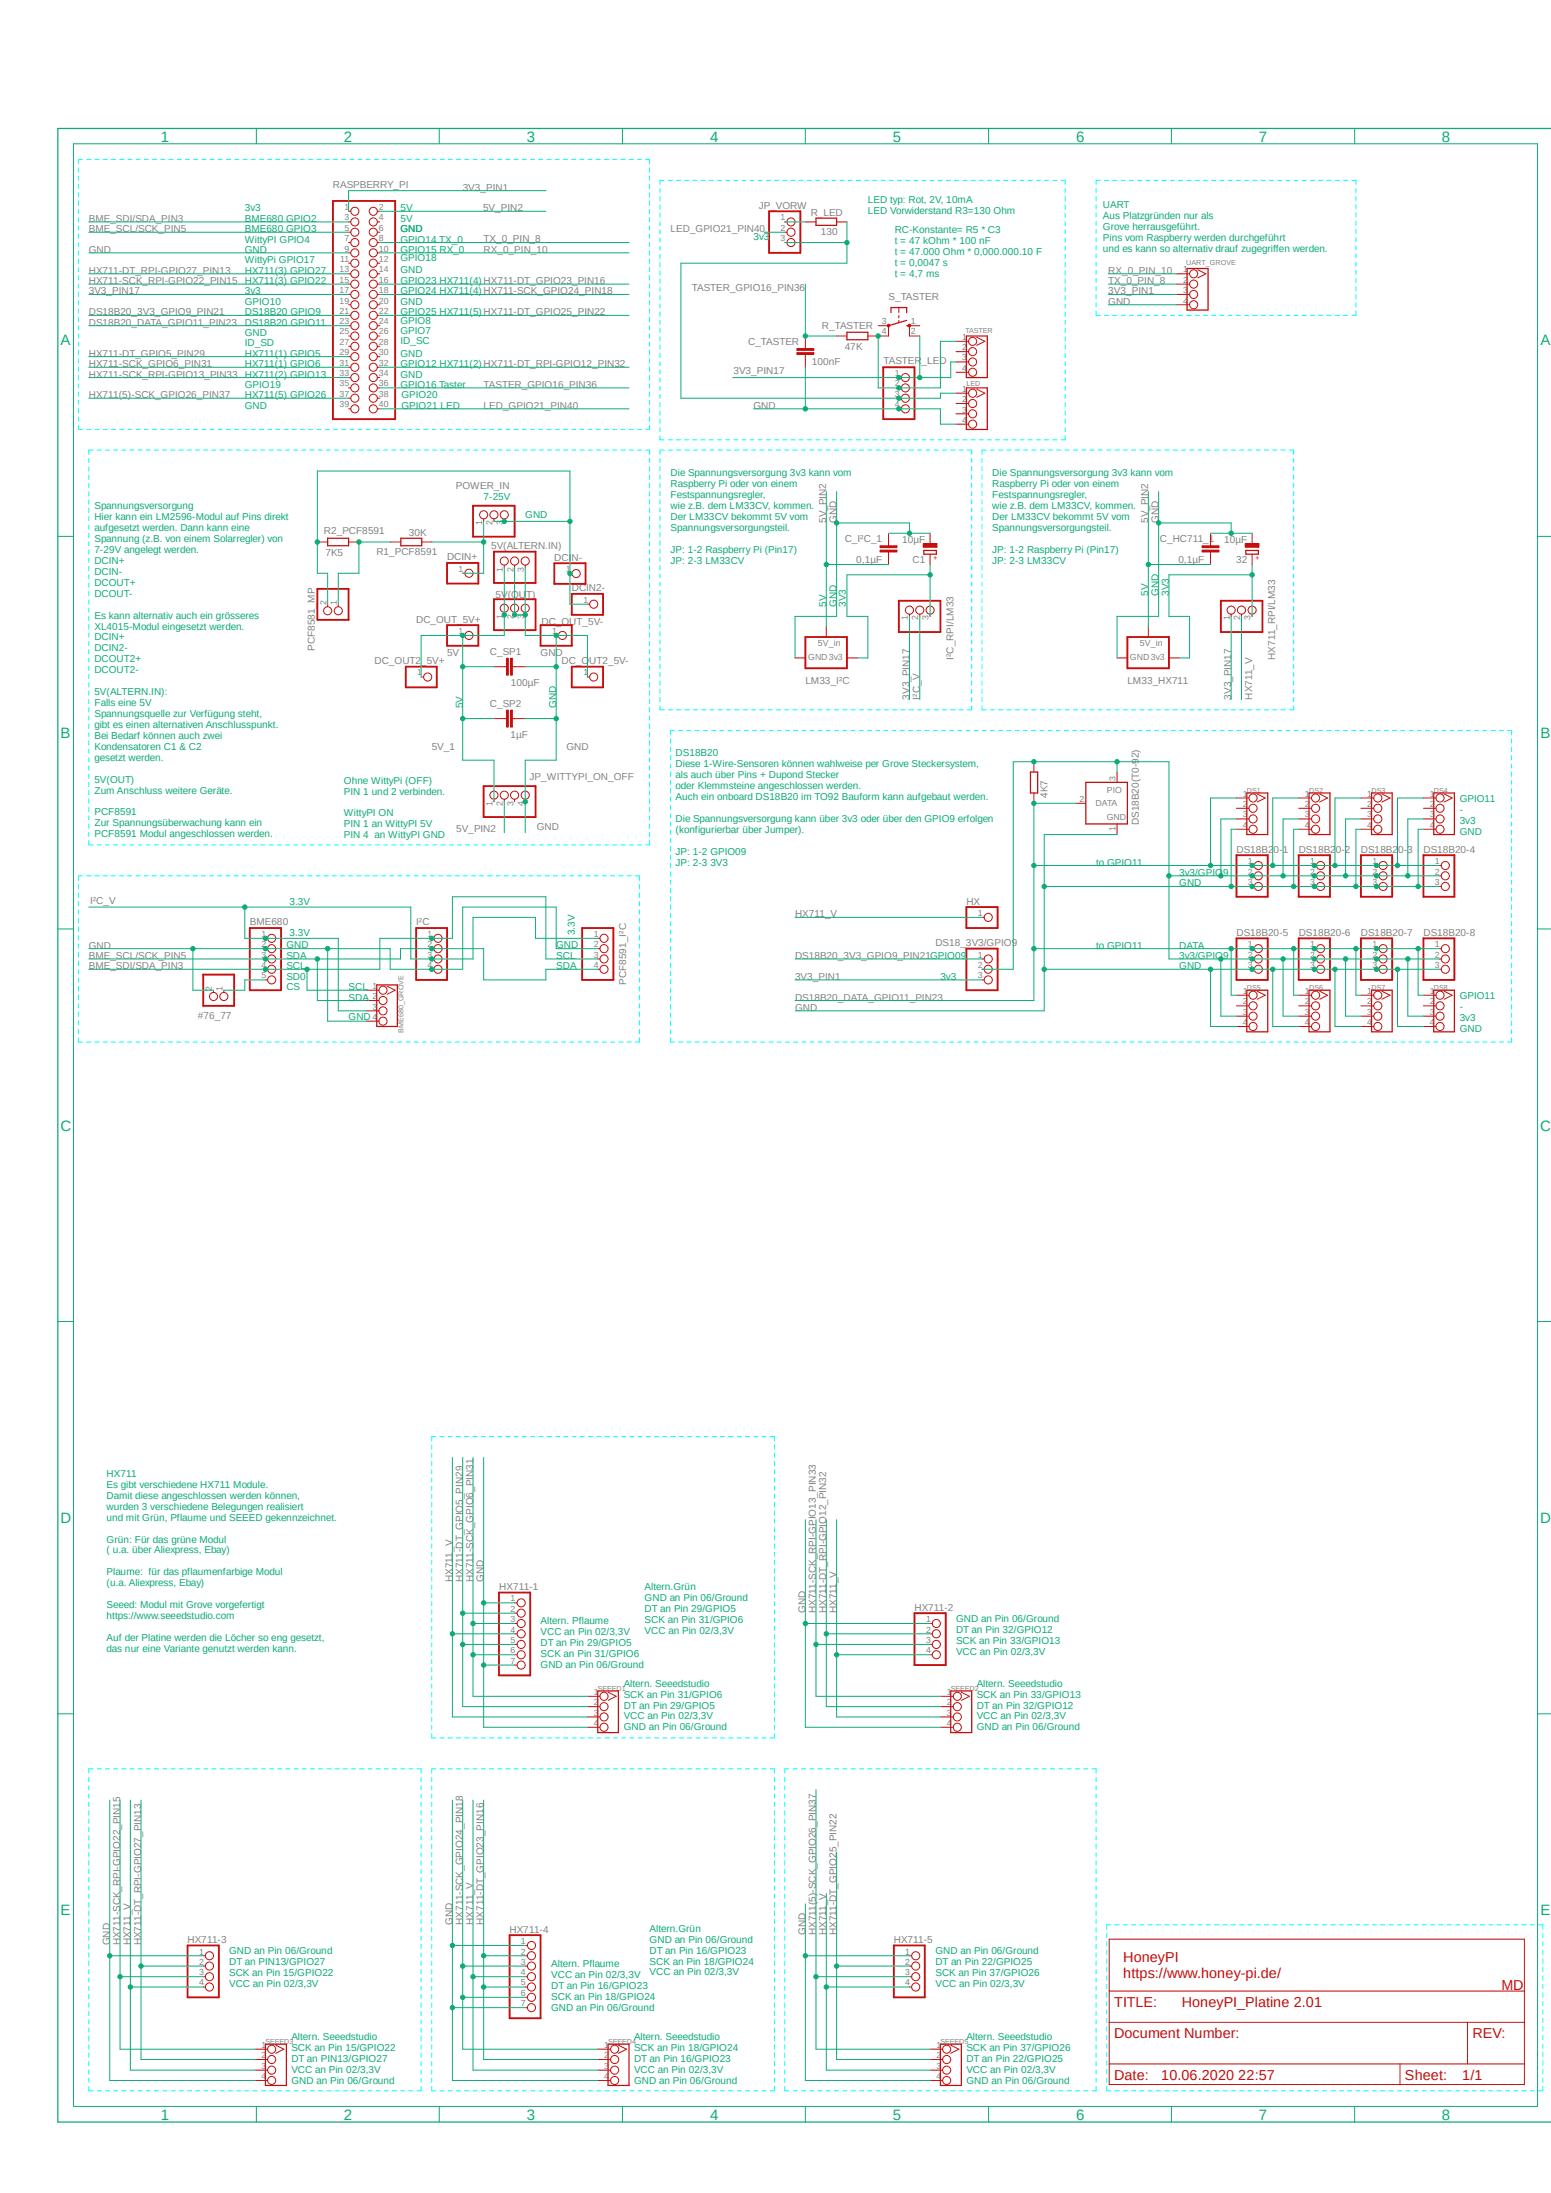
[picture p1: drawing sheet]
<svg xmlns="http://www.w3.org/2000/svg" width="210mm" height="297mm" viewBox="0 0 210 297" stroke-linecap="round" stroke-linejoin="round" font-family="sans-serif">
<defs><g id="words">
<g font-size="2" fill="#0dab76">
<text x="21.8" y="19.2">1</text>
<text x="46.6" y="19.2">2</text>
<text x="71.3" y="19.2">3</text>
<text x="96.1" y="19.2">4</text>
<text x="120.9" y="19.2">5</text>
<text x="145.7" y="19.2">6</text>
<text x="170.5" y="19.2">7</text>
<text x="195.2" y="19.2">8</text>
<text x="8.2" y="46.8">A</text>
<text x="208.6" y="46.8">A</text>
<text x="8.2" y="99.9">B</text>
<text x="208.6" y="99.9">B</text>
<text x="8.2" y="153.1">C</text>
<text x="208.5" y="153.1">C</text>
<text x="8.2" y="206.2">D</text>
<text x="208.5" y="206.2">D</text>
<text x="8.2" y="259.4">E</text>
<text x="208.6" y="259.4">E</text>
<text x="21.8" y="287.1">1</text>
<text x="46.6" y="287.1">2</text>
<text x="71.3" y="287.1">3</text>
<text x="96.1" y="287.1">4</text>
<text x="120.9" y="287.1">5</text>
<text x="145.7" y="287.1">6</text>
<text x="170.5" y="287.1">7</text>
<text x="195.2" y="287.1">8</text>
</g>
<g font-size="1.9" fill="#c90d0c">
<text x="152.1" y="265.8">HoneyPI</text>
<text x="152.1" y="267.9">https://www.honey-pi.de/</text>
<text x="203.3" y="269.5">MD</text>
<text x="150.9" y="271.8">TITLE:</text>
<text x="160" y="271.8">HoneyPI_Platine 2.01</text>
<text x="150.9" y="281.6">Date:</text>
<text x="150.9" y="276">Document Number:</text>
<text x="157.2" y="281.6">10.06.2020 22:57</text>
<text x="190.2" y="281.6">Sheet:</text>
<text x="198" y="281.6">1/1</text>
<text x="199.4" y="276">REV:</text>
</g>
<g font-size="1.4" fill="#0dab76">
<text x="33.1" y="28.6">3v3</text>
<text x="54.2" y="28.6">5V</text>
<text x="117.5" y="27.6">LED typ: Rot, 2V, 10mA</text>
<text x="117.5" y="29">LED Vorwiderstand R3=130 Ohm</text>
<text x="149.4" y="28.2">UART</text>
<text x="149.4" y="29.7">Aus Platzgründen nur als</text>
<text x="33.1" y="30.1">BME680 GPIO2</text>
<text x="33.1" y="31.5">BME680 GPIO3</text>
<text x="33.1" y="32.9">WittyPI GPIO4</text>
<text x="33.1" y="35.6">WittyPi GPIO17</text>
<text x="33.1" y="34.2">GND</text>
<text x="54.2" y="35.4">GPIO18</text>
<text x="54.2" y="31.5">GND</text>
<text x="54.2" y="30.1">5V</text>
<text x="54.2" y="34.2">GPIO15 RX_0</text>
<text x="54.2" y="32.9">GPIO14 TX_0</text>
<text x="102" y="32.6">3v3</text>
<text x="121.2" y="31.5">RC-Konstante= R5 * C3</text>
<text x="121.2" y="33">t = 47 kOhm * 100 nF</text>
<text x="121.2" y="34.5">t = 47.000 Ohm * 0,000.000.10 F</text>
<text x="121.2" y="36">t = 0,0047 s</text>
<text x="149.4" y="31.2">Grove herrausgeführt.</text>
<text x="149.4" y="32.7">Pins vom Raspberry werden durchgeführt</text>
<text x="149.4" y="34.2">und es kann so alternativ drauf zugegriffen werden.</text>
<text x="33.1" y="39.9">3v3</text>
<text x="33.1" y="37.1">HX711(3) GPIO27</text>
<text x="33.1" y="41.3">GPIO10</text>
<text x="54.2" y="36.9">GND</text>
<text x="54.2" y="41.3">GND</text>
<text x="54.2" y="38.5">GPIO23 HX711(4)HX711-DT_GPIO23_PIN16</text>
<text x="54.2" y="39.9">GPIO24 HX711(4)HX711-SCK_GPIO24_PIN18</text>
<text x="121.2" y="37.5">t = 4,7 ms</text>
<text x="33.1" y="42.7">DS18B20 GPIO9</text>
<text x="33.1" y="44.1">DS18B20 GPIO11</text>
<text x="33.1" y="45.5">GND</text>
<text x="33.1" y="46.9">ID_SD</text>
<text x="54.2" y="42.7">GPIO25 HX711(5)HX711-DT_GPIO25_PIN22</text>
<text x="54.2" y="43.8">GPIO8</text>
<text x="54.2" y="45.2">GPIO7</text>
<text x="54.2" y="46.7">ID_SC</text>
<text x="33.1" y="48.3">HX711(1) GPIO5</text>
<text x="33.1" y="49.7">HX711(1) GPIO6</text>
<text x="33.1" y="53.9">HX711(5) GPIO26</text>
<text x="33.1" y="52.5">GPIO19</text>
<text x="54.2" y="51.1">GND</text>
<text x="54.2" y="52.5">GPIO16 Taster</text>
<text x="54.2" y="48.3">GND</text>
<text x="54.2" y="49.7">GPIO12 HX711(2)HX711-DT_RPI-GPIO12_PIN32</text>
<text x="54.4" y="53.9">GPIO20</text>
<text x="33.1" y="55.4">GND</text>
<text x="54.4" y="55.4">GPIO21 LED</text>
<text x="90.8" y="64.5">Die Spannungsversorgung 3v3 kann vom</text>
<text x="90.8" y="66">Raspberry Pi oder von einem</text>
<text x="134.4" y="64.5">Die Spannungsversorgung 3v3 kann vom</text>
<text x="134.4" y="66">Raspberry Pi oder von einem</text>
<text x="12.8" y="69">Spannungsversorgung</text>
<text x="12.8" y="70.4">Hier kann ein LM2596-Modul auf Pins direkt</text>
<text x="12.8" y="71.9">aufgesetzt werden. Dann kann eine</text>
<text x="65.5" y="67.8">7-25V</text>
<text x="71.1" y="70.2">GND</text>
<text x="90.8" y="67.5">Festspannungsregler,</text>
<text x="90.8" y="69">wie z.B. dem LM33CV, kommen.</text>
<text x="90.8" y="70.4">Der LM33CV bekommt 5V vom</text>
<text x="90.8" y="71.9">Spannungsversorgungsteil.</text>
<text x="134.4" y="67.5">Festspannungsregler,</text>
<text x="134.4" y="69">wie z.B. dem LM33CV, kommen.</text>
<text x="134.4" y="70.4">Der LM33CV bekommt 5V vom</text>
<text x="134.4" y="71.9">Spannungsversorgungsteil.</text>
<text x="12.8" y="73.4">Spannung (z.B. von einem Solarregler) von</text>
<text x="12.8" y="74.9">7-29V angelegt werden.</text>
<text x="12.8" y="76.4">DCIN+</text>
<text x="12.8" y="77.9">DCIN-</text>
<text x="90.8" y="74.9">JP: 1-2 Raspberry Pi (Pin17)</text>
<text x="90.8" y="76.4">JP: 2-3 LM33CV</text>
<text x="134.4" y="74.9">JP: 1-2 Raspberry Pi (Pin17)</text>
<text x="134.4" y="76.4">JP: 2-3 LM33CV</text>
<text x="12.8" y="79.3">DCOUT+</text>
<text x="12.8" y="80.8">DCOUT-</text>
<text x="12.8" y="83.8">Es kann alternativ auch ein grösseres</text>
<text x="111.9" y="82.2" transform="rotate(-90 111.9 82.2)">5V</text>
<text x="113.3" y="82.2" transform="rotate(-90 113.3 82.2)">GND</text>
<text x="114.6" y="82.2" transform="rotate(-90 114.6 82.2)">3V3</text>
<text x="155.5" y="80.7" transform="rotate(-90 155.5 80.7)">5V</text>
<text x="156.9" y="80.7" transform="rotate(-90 156.9 80.7)">GND</text>
<text x="158.3" y="80.7" transform="rotate(-90 158.3 80.7)">3V3</text>
<text x="12.8" y="85.3">XL4015-Modul eingesetzt werden.</text>
<text x="12.8" y="86.7">DCIN+</text>
<text x="12.8" y="88.2">DCIN2-</text>
<text x="12.8" y="89.7">DCOUT2+</text>
<text x="12.8" y="91.2">DCOUT2-</text>
<text x="12.8" y="94.1">5V(ALTERN.IN):</text>
<text x="12.8" y="95.6">Falls eine 5V</text>
<text x="62.7" y="95.9" transform="rotate(-90 62.7 95.9)">5V</text>
<text x="75.3" y="95.9" transform="rotate(-90 75.3 95.9)">GND</text>
<text x="12.8" y="97.1">Spannungsquelle zur Verfügung steht,</text>
<text x="12.8" y="98.6">gibt es einen alternativen Anschlusspunkt.</text>
<text x="12.8" y="100.1">Bei Bedarf können auch zwei</text>
<text x="12.8" y="101.6">Kondensatoren C1 &amp; C2</text>
<text x="12.8" y="103">gesetzt werden.</text>
<text x="12.8" y="106">5V(OUT)</text>
<text x="12.8" y="107.5">Zum Anschluss weitere Geräte.</text>
<text x="46.6" y="106.1">Ohne WittyPi (OFF)</text>
<text x="46.6" y="107.6">PIN 1 und 2 verbinden.</text>
<text x="91.5" y="102.4">DS18B20</text>
<text x="91.5" y="103.9">Diese 1-Wire-Sensoren können wahlweise per Grove Steckersystem,</text>
<text x="91.5" y="105.4">als auch über Pins + Dupond Stecker</text>
<text x="91.5" y="106.8">oder Klemmsteine angeschlossen werden.</text>
<text x="12.8" y="110.4">PCF8591</text>
<text x="12.8" y="111.9">Zur Spannungsüberwachung kann ein</text>
<text x="12.8" y="113.4">PCF8591 Modul angeschlossen werden.</text>
<text x="46.6" y="110.6">WittyPI ON</text>
<text x="46.6" y="112.1">PIN 1 an WittyPI 5V</text>
<text x="46.6" y="113.5">PIN 4 an WittyPI GND</text>
<text x="91.5" y="108.3">Auch ein onboard DS18B20 im TO92 Bauform kann aufgebaut werden.</text>
<text x="91.5" y="111.3">Die Spannungsversorgung kann über 3v3 oder über den GPIO9 erfolgen</text>
<text x="91.5" y="112.8">(konfigurierbar über Jumper).</text>
<text x="197.7" y="108.6">GPIO11</text>
<text x="197.7" y="110.1">-</text>
<text x="197.7" y="111.5">3v3</text>
<text x="197.7" y="113">GND</text>
<text x="91.5" y="115.7">JP: 1-2 GPIO09</text>
<text x="91.5" y="117.2">JP: 2-3 3V3</text>
<text x="148.4" y="117.2">to GPIO11</text>
<text x="159.7" y="118.6">3v3/GPIO9</text>
<text x="39.2" y="122.6">3.3V</text>
<text x="159.7" y="120.1">GND</text>
<text x="38.8" y="128.4">GND</text>
<text x="38.8" y="131.3">SCL</text>
<text x="38.8" y="129.9">SDA</text>
<text x="39.2" y="126.8">3.3V</text>
<text x="75.3" y="128.4">GND</text>
<text x="75.3" y="131.3">SDA</text>
<text x="75.3" y="129.9">SCL</text>
<text x="77.9" y="126.7" transform="rotate(-90 77.9 126.7)">3.3V</text>
<text x="148.4" y="128.5">to GPIO11</text>
<text x="159.7" y="128.5">DATA</text>
<text x="159.7" y="131.3">GND</text>
<text x="159.7" y="129.9">3v3/GPIO9</text>
<text x="38.8" y="132.7">SD0</text>
<text x="38.8" y="134.1">CS</text>
<text x="47.2" y="135.5">SDA</text>
<text x="47.2" y="134.1">SCL</text>
<text x="127.3" y="132.7">3v3</text>
<text x="197.7" y="135.3">GPIO11</text>
<text x="197.7" y="136.8">-</text>
<text x="47.2" y="138.2">GND</text>
<text x="197.7" y="138.3">3v3</text>
<text x="197.7" y="139.7">GND</text>
<text x="14.4" y="200">HX711</text>
<text x="14.4" y="201.5">Es gibt verschiedene HX711 Module.</text>
<text x="14.4" y="203">Damit diese angeschlossen werden können,</text>
<text x="14.4" y="204.5">wurden 3 verschiedene Belegungen realisiert</text>
<text x="14.4" y="206">und mit Grün, Pflaume und SEEED gekennzeichnet.</text>
<text x="14.4" y="208.9">Grün: Für das grüne Modul</text>
<text x="14.4" y="210.4">( u.a. über Aliexpress, Ebay)</text>
<text x="14.4" y="213.4">Plaume: für das pflaumenfarbige Modul</text>
<text x="14.4" y="214.8">(u.a. Aliexpress, Ebay)</text>
<text x="87.3" y="215.3">Altern.Grün</text>
<text x="14.4" y="217.8">Seeed: Modul mit Grove vorgefertigt</text>
<text x="14.4" y="219.3">https://www.seeedstudio.com</text>
<text x="73.2" y="220">Altern. Pflaume</text>
<text x="73.2" y="221.5">VCC an Pin 02/3,3V</text>
<text x="87.3" y="216.8">GND an Pin 06/Ground</text>
<text x="87.3" y="218.3">DT an Pin 29/GPIO5</text>
<text x="87.3" y="219.8">SCK an Pin 31/GPIO6</text>
<text x="87.3" y="221.3">VCC an Pin 02/3,3V</text>
<text x="129.5" y="219.7">GND an Pin 06/Ground</text>
<text x="129.5" y="221.1">DT an Pin 32/GPIO12</text>
<text x="14.4" y="222.2">Auf der Platine werden die Löcher so eng gesetzt,</text>
<text x="14.4" y="223.7">das nur eine Variante genutzt werden kann.</text>
<text x="73.2" y="223">DT an Pin 29/GPIO5</text>
<text x="73.2" y="224.5">SCK an Pin 31/GPIO6</text>
<text x="73.2" y="225.9">GND an Pin 06/Ground</text>
<text x="129.5" y="222.6">SCK an Pin 33/GPIO13</text>
<text x="129.5" y="224.1">VCC an Pin 02/3,3V</text>
<text x="84.5" y="228.4">Altern. Seeedstudio</text>
<text x="84.5" y="229.9">SCK an Pin 31/GPIO6</text>
<text x="84.5" y="231.4">DT an Pin 29/GPIO5</text>
<text x="84.5" y="232.9">VCC an Pin 02/3,3V</text>
<text x="132.2" y="228.4">Altern. Seeedstudio</text>
<text x="132.2" y="229.9">SCK an Pin 33/GPIO13</text>
<text x="132.2" y="231.4">DT an Pin 32/GPIO12</text>
<text x="132.2" y="232.9">VCC an Pin 02/3,3V</text>
<text x="84.5" y="234.4">GND an Pin 06/Ground</text>
<text x="132.2" y="234.4">GND an Pin 06/Ground</text>
<text x="88" y="261.6">Altern.Grün</text>
<text x="88" y="263.1">GND an Pin 06/Ground</text>
<text x="31" y="264.7">GND an Pin 06/Ground</text>
<text x="31" y="266.1">DT an PIN13/GPIO27</text>
<text x="31" y="267.6">SCK an Pin 15/GPIO22</text>
<text x="31" y="269.1">VCC an Pin 02/3,3V</text>
<text x="74.6" y="266.4">Altern. Pflaume</text>
<text x="74.6" y="267.9">VCC an Pin 02/3,3V</text>
<text x="74.6" y="269.4">DT an Pin 16/GPIO23</text>
<text x="88" y="264.6">DT an Pin 16/GPIO23</text>
<text x="88" y="266.1">SCK an Pin 18/GPIO24</text>
<text x="88" y="267.5">VCC an Pin 02/3,3V</text>
<text x="126.7" y="264.7">GND an Pin 06/Ground</text>
<text x="126.7" y="266.1">DT an Pin 22/GPIO25</text>
<text x="126.7" y="267.6">SCK an Pin 37/GPIO26</text>
<text x="126.7" y="269.1">VCC an Pin 02/3,3V</text>
<text x="74.6" y="270.8">SCK an Pin 18/GPIO24</text>
<text x="74.6" y="272.3">GND an Pin 06/Ground</text>
<text x="39.5" y="276.3">Altern. Seeedstudio</text>
<text x="39.5" y="277.7">SCK an Pin 15/GPIO22</text>
<text x="39.5" y="279.2">DT an PIN13/GPIO27</text>
<text x="39.5" y="280.7">VCC an Pin 02/3,3V</text>
<text x="85.9" y="276.3">Altern. Seeedstudio</text>
<text x="85.9" y="277.7">SCK an Pin 18/GPIO24</text>
<text x="85.9" y="279.2">DT an Pin 16/GPIO23</text>
<text x="85.9" y="280.7">VCC an Pin 02/3,3V</text>
<text x="130.9" y="276.3">Altern. Seeedstudio</text>
<text x="130.9" y="277.7">SCK an Pin 37/GPIO26</text>
<text x="130.9" y="279.2">DT an Pin 22/GPIO25</text>
<text x="130.9" y="280.7">VCC an Pin 02/3,3V</text>
<text x="39.5" y="282.2">GND an Pin 06/Ground</text>
<text x="85.9" y="282.2">GND an Pin 06/Ground</text>
<text x="130.9" y="282.2">GND an Pin 06/Ground</text>
</g>
<g font-size="1.4" fill="#808080">
<text x="45.1" y="25.5">RASPBERRY_PI</text>
<text x="62.7" y="25.8">3V3_PIN1</text>
<text x="65.4" y="28.6">5V_PIN2</text>
<text x="102.7" y="28.3">JP_VORW</text>
<text x="109.8" y="29.2">R_LED</text>
<text x="12" y="31.5">BME_SCL/SCK_PIN5</text>
<text x="12" y="30.1">BME_SDI/SDA_PIN3</text>
<text x="12" y="34.2">GND</text>
<text x="65.5" y="32.7">TX_0_PIN_8</text>
<text x="65.5" y="34.2">RX_0_PIN_10</text>
<text x="90.8" y="31.5">LED_GPIO21_PIN40</text>
<text x="111.2" y="31.9">130</text>
<text x="12" y="37.1">HX711-DT_RPI-GPIO27_PIN13</text>
<text x="12" y="38.5">HX711-SCK_RPI-GPIO22_PIN15 HX711(3) GPIO22</text>
<text x="12" y="39.9">3V3_PIN17</text>
<text x="93.7" y="39.5">TASTER_GPIO16_PIN36</text>
<text x="120.3" y="40.6">S_TASTER</text>
<text x="150.1" y="38.5">TX_0_PIN_8</text>
<text x="150.1" y="37.1">RX_0_PIN_10</text>
<text x="150.1" y="39.9">3V3_PIN1</text>
<text x="150.1" y="41.3">GND</text>
<text x="12" y="42.7">DS18B20_3V3_GPIO9_PIN21</text>
<text x="12" y="44.1">DS18B20_DATA_GPIO11_PIN23</text>
<text x="101.3" y="46.7">C_TASTER</text>
<text x="111.3" y="44.5">R_TASTER</text>
<text x="114.4" y="47.5">47K</text>
<text x="12" y="48.3">HX711-DT_GPIO5_PIN29</text>
<text x="12" y="51.1">HX711-SCK_RPI-GPIO13_PIN33 HX711(2) GPIO13</text>
<text x="12" y="49.7">HX711-SCK_GPIO6_PIN31</text>
<text x="12" y="53.9">HX711(5)-SCK_GPIO26_PIN37</text>
<text x="65.5" y="52.5">TASTER_GPIO16_PIN36</text>
<text x="99.3" y="50.7">3V3_PIN17</text>
<text x="109.9" y="49.5">100nF</text>
<text x="119.6" y="49.4">TASTER_LED</text>
<text x="65.5" y="55.4">LED_GPIO21_PIN40</text>
<text x="102" y="55.4">GND</text>
<text x="61.7" y="66.3">POWER_IN</text>
<text x="111.9" y="70.8" transform="rotate(-90 111.9 70.8)">5V_PIN2</text>
<text x="113.3" y="70.8" transform="rotate(-90 113.3 70.8)">GND</text>
<text x="155.5" y="70.8" transform="rotate(-90 155.5 70.8)">5V_PIN2</text>
<text x="156.9" y="70.8" transform="rotate(-90 156.9 70.8)">GND</text>
<text x="43.9" y="72.4">R2_PCF8591</text>
<text x="44.1" y="75.4">7K5</text>
<text x="51" y="75.2">R1_PCF8591</text>
<text x="55.4" y="72.6">30K</text>
<text x="60.5" y="75.9">DCIN+</text>
<text x="66.5" y="74.3">5V(ALTERN.IN)</text>
<text x="75.1" y="75.9">DCIN-</text>
<text x="114.4" y="73.4">C_I²C_1</text>
<text x="116" y="76.2">0,1µF</text>
<text x="122.2" y="73.5">10µF</text>
<text x="123.6" y="76.3">C1</text>
<text x="157.1" y="73.4">C_HC711_1</text>
<text x="159.6" y="76.2">0,1µF</text>
<text x="165.8" y="73.5">10µF</text>
<text x="167.4" y="76.3">32</text>
<text x="67.1" y="80.9">5V(OUT)</text>
<text x="77.4" y="80.1">DCIN2-</text>
<text x="42.6" y="88.2" transform="rotate(-90 42.6 88.2)">PCF8581_MP</text>
<text x="50.7" y="89.9">DC_OUT2_5V+</text>
<text x="56.3" y="84.3">DC_OUT_5V+</text>
<text x="60.5" y="88.9">5V</text>
<text x="66.3" y="88.7">C_SP1</text>
<text x="73.2" y="88.9">GND</text>
<text x="73.3" y="84.6">DC_OUT_5V-</text>
<text x="76" y="89.9">DC_OUT2_5V-</text>
<text x="129.1" y="89.4" transform="rotate(-90 129.1 89.4)">I²C_RPI/LM33</text>
<text x="172.7" y="89.4" transform="rotate(-90 172.7 89.4)">HX711_RPI/LM33</text>
<text x="66.3" y="95.7">C_SP2</text>
<text x="69.2" y="92.9">100µF</text>
<text x="109.1" y="92.6">LM33_I²C</text>
<text x="123.1" y="94.7" transform="rotate(-90 123.1 94.7)">3V3_PIN17</text>
<text x="124.5" y="94.7" transform="rotate(-90 124.5 94.7)">I²C_V</text>
<text x="152.7" y="92.6">LM33_HX711</text>
<text x="166.7" y="94.7" transform="rotate(-90 166.7 94.7)">3V3_PIN17</text>
<text x="169.5" y="94.7" transform="rotate(-90 169.5 94.7)">HX711_V</text>
<text x="58.5" y="101.5">5V_1</text>
<text x="69.1" y="99.9">1µF</text>
<text x="76.7" y="101.5">GND</text>
<text x="71.7" y="105.7">JP_WITTYPI_ON_OFF</text>
<text x="61.8" y="112.7">5V_PIN2</text>
<text x="72.7" y="112.4">GND</text>
<text x="141.8" y="108.1" transform="rotate(-90 141.8 108.1)">4K7</text>
<text x="154.2" y="111.8" transform="rotate(-90 154.2 111.8)">DS18B20(T0-92)</text>
<text x="167.4" y="115.5">DS18B20-1</text>
<text x="175.9" y="115.5">DS18B20-2</text>
<text x="184.3" y="115.5">DS18B20-3</text>
<text x="192.7" y="115.5">DS18B20-4</text>
<text x="12.2" y="122.4">I²C_V</text>
<text x="33.8" y="125.3">BME680</text>
<text x="56.3" y="125.3">I²C</text>
<text x="107.7" y="124.2">HX711_V</text>
<text x="130.9" y="122.5">HX</text>
<text x="12" y="129.9">BME_SCL/SCK_PIN5</text>
<text x="12" y="131.3">BME_SDI/SDA_PIN3</text>
<text x="12" y="128.5">GND</text>
<text x="107.7" y="129.9">DS18B20_3V3_GPIO9_PIN21GPIO09</text>
<text x="126.7" y="128.1">DS18_3V3/GPIO9</text>
<text x="167.4" y="126.7">DS18B20-5</text>
<text x="175.9" y="126.7">DS18B20-6</text>
<text x="184.3" y="126.7">DS18B20-7</text>
<text x="192.7" y="126.7">DS18B20-8</text>
<text x="26.8" y="138">#76_77</text>
<text x="84.8" y="133.4" transform="rotate(-90 84.8 133.4)">PCF8591_I²C</text>
<text x="107.7" y="132.7">3V3_PIN1</text>
<text x="107.7" y="135.5">DS18B20_DATA_GPIO11_PIN23</text>
<text x="107.7" y="136.9">GND</text>
<text x="61.3" y="214.2" transform="rotate(-90 61.3 214.2)">HX711_V</text>
<text x="62.7" y="214.2" transform="rotate(-90 62.7 214.2)">HX711-DT_GPIO5_PIN29</text>
<text x="64.1" y="214.2" transform="rotate(-90 64.1 214.2)">HX711-SCK_GPIO6_PIN31</text>
<text x="65.5" y="214.2" transform="rotate(-90 65.5 214.2)">GND</text>
<text x="67.6" y="215.3">HX711-1</text>
<text x="109.1" y="218.5" transform="rotate(-90 109.1 218.5)">GND</text>
<text x="110.5" y="218.5" transform="rotate(-90 110.5 218.5)">HX711-SCK_RPI-GPIO13_PIN33</text>
<text x="111.9" y="218.5" transform="rotate(-90 111.9 218.5)">HX711-DT_RPI-GPIO12_PIN32</text>
<text x="113.3" y="218.5" transform="rotate(-90 113.3 218.5)">HX711_V</text>
<text x="123.8" y="218.1">HX711-2</text>
<text x="14.9" y="263.5" transform="rotate(-90 14.9 263.5)">GND</text>
<text x="16.3" y="263.5" transform="rotate(-90 16.3 263.5)">HX711-SCK_RPI-GPIO22_PIN15</text>
<text x="17.7" y="263.5" transform="rotate(-90 17.7 263.5)">HX711_V</text>
<text x="19.1" y="263.5" transform="rotate(-90 19.1 263.5)">HX711-DT_RPI-GPIO27_PIN13</text>
<text x="25.4" y="263.1">HX711-3</text>
<text x="61.3" y="260.7" transform="rotate(-90 61.3 260.7)">GND</text>
<text x="62.7" y="260.7" transform="rotate(-90 62.7 260.7)">HX711-SCK_GPIO24_PIN18</text>
<text x="64.1" y="260.7" transform="rotate(-90 64.1 260.7)">HX711_V</text>
<text x="65.5" y="260.7" transform="rotate(-90 65.5 260.7)">HX711-DT_GPIO23_PIN16</text>
<text x="69" y="261.7">HX711-4</text>
<text x="109.1" y="262.1" transform="rotate(-90 109.1 262.1)">GND</text>
<text x="110.5" y="262.1" transform="rotate(-90 110.5 262.1)">HX711(5)-SCK_GPIO26_PIN37</text>
<text x="111.9" y="262.1" transform="rotate(-90 111.9 262.1)">HX711_V</text>
<text x="113.3" y="262.1" transform="rotate(-90 113.3 262.1)">HX711-DT_GPIO25_PIN22</text>
<text x="121" y="263.1">HX711-5</text>
</g>
<g font-size="1.2" fill="#808080">
<text x="46.7" y="28.4">1</text>
<text x="46.7" y="29.8">3</text>
<text x="51.3" y="28.4">2</text>
<text x="51.3" y="29.8">4</text>
<text x="105.7" y="29.8">1</text>
<text x="46.1" y="35.5">11</text>
<text x="46.7" y="31.2">5</text>
<text x="46.7" y="32.6">7</text>
<text x="46.7" y="34.1">9</text>
<text x="51.3" y="35.5">12</text>
<text x="51.3" y="31.2">6</text>
<text x="51.3" y="32.6">8</text>
<text x="51.3" y="34.1">10</text>
<text x="105.7" y="31.2">2</text>
<text x="105.7" y="32.6">3</text>
<text x="46" y="36.9">13</text>
<text x="46" y="38.3">15</text>
<text x="46" y="39.7">17</text>
<text x="46" y="41.1">19</text>
<text x="51.3" y="36.9">14</text>
<text x="51.3" y="38.3">16</text>
<text x="51.3" y="39.7">18</text>
<text x="51.3" y="41.1">20</text>
<text x="160.2" y="36.9">1</text>
<text x="160.2" y="38.3">2</text>
<text x="160.2" y="39.7">3</text>
<text x="160.2" y="41.1">4</text>
<text x="46" y="42.5">21</text>
<text x="46" y="43.9">23</text>
<text x="46" y="45.3">25</text>
<text x="46" y="46.7">27</text>
<text x="51.3" y="42.5">22</text>
<text x="51.3" y="43.9">24</text>
<text x="51.3" y="45.3">26</text>
<text x="51.3" y="46.7">28</text>
<text x="119.4" y="43.9">3</text>
<text x="119.4" y="45.3">4</text>
<text x="123.3" y="45.3">2</text>
<text x="123.3" y="43.9">1</text>
<text x="130.3" y="46">1</text>
<text x="130.3" y="47.4">2</text>
<text x="46" y="48.1">29</text>
<text x="46" y="49.5">31</text>
<text x="46" y="50.9">33</text>
<text x="46" y="52.3">35</text>
<text x="46" y="53.8">37</text>
<text x="51.3" y="48.1">30</text>
<text x="51.3" y="49.5">32</text>
<text x="51.3" y="50.9">34</text>
<text x="51.3" y="52.3">36</text>
<text x="51.3" y="53.8">38</text>
<text x="121.2" y="50.9">1</text>
<text x="121.2" y="52.3">2</text>
<text x="121.2" y="53.8">3</text>
<text x="130.3" y="53">1</text>
<text x="130.3" y="48.8">3</text>
<text x="130.3" y="50.2">4</text>
<text x="46" y="55.2">39</text>
<text x="51.3" y="55.2">40</text>
<text x="121.2" y="55.2">4</text>
<text x="130.3" y="54.4">2</text>
<text x="130.3" y="55.9">3</text>
<text x="130.3" y="57.3">4</text>
<text x="65.3" y="71.2" transform="rotate(-90 65.3 71.2)">1</text>
<text x="66.7" y="71.2" transform="rotate(-90 66.7 71.2)">2</text>
<text x="68.1" y="71.2" transform="rotate(-90 68.1 71.2)">3</text>
<text x="62.1" y="77.4">1</text>
<text x="68.1" y="77.4" transform="rotate(-90 68.1 77.4)">1</text>
<text x="69.5" y="77.4" transform="rotate(-90 69.5 77.4)">2</text>
<text x="70.9" y="77.4" transform="rotate(-90 70.9 77.4)">3</text>
<text x="76.6" y="77.5">1</text>
<text x="44.2" y="82" transform="rotate(-90 44.2 82)">2</text>
<text x="45.6" y="82" transform="rotate(-90 45.6 82)">1</text>
<text x="68.1" y="83.8" transform="rotate(-90 68.1 83.8)">1</text>
<text x="69.5" y="83.8" transform="rotate(-90 69.5 83.8)">2</text>
<text x="70.9" y="83.8" transform="rotate(-90 70.9 83.8)">3</text>
<text x="79" y="81.7">1</text>
<text x="62.1" y="85.9">1</text>
<text x="74.8" y="85.9">1</text>
<text x="109.4" y="89.5">GND3v3</text>
<text x="110.7" y="87.5">5V_in</text>
<text x="122.9" y="84" transform="rotate(-90 122.9 84)">1</text>
<text x="124.3" y="84" transform="rotate(-90 124.3 84)">2</text>
<text x="125.7" y="84" transform="rotate(-90 125.7 84)">3</text>
<text x="153" y="89.5">GND3v3</text>
<text x="154.3" y="87.5">5V_in</text>
<text x="166.5" y="84" transform="rotate(-90 166.5 84)">1</text>
<text x="167.9" y="84" transform="rotate(-90 167.9 84)">2</text>
<text x="169.3" y="84" transform="rotate(-90 169.3 84)">3</text>
<text x="56.5" y="91.5">1</text>
<text x="79" y="91.5">1</text>
<text x="149.9" y="107.4">PIO</text>
<text x="151" y="105.8" transform="rotate(-90 151 105.8)">3</text>
<text x="168.3" y="107.9">1</text>
<text x="176.7" y="107.9">1</text>
<text x="185.1" y="107.9">1</text>
<text x="193.6" y="107.9">1</text>
<text x="66.7" y="109.1" transform="rotate(-90 66.7 109.1)">1</text>
<text x="68.1" y="109.1" transform="rotate(-90 68.1 109.1)">2</text>
<text x="69.5" y="109.1" transform="rotate(-90 69.5 109.1)">3</text>
<text x="70.9" y="109.1" transform="rotate(-90 70.9 109.1)">4</text>
<text x="146.2" y="108.6">2</text>
<text x="148.3" y="109.2">DATA</text>
<text x="149.9" y="111">GND</text>
<text x="151" y="112.5" transform="rotate(-90 151 112.5)">1</text>
<text x="168.3" y="109.3">2</text>
<text x="168.3" y="110.7">3</text>
<text x="168.3" y="112.1">4</text>
<text x="176.7" y="109.3">2</text>
<text x="176.7" y="110.7">3</text>
<text x="176.7" y="112.1">4</text>
<text x="185.1" y="109.3">2</text>
<text x="185.1" y="110.7">3</text>
<text x="185.1" y="112.1">4</text>
<text x="193.6" y="109.3">2</text>
<text x="193.6" y="110.7">3</text>
<text x="193.6" y="112.1">4</text>
<text x="169" y="117.1">1</text>
<text x="169" y="118.4">2</text>
<text x="169" y="119.8">3</text>
<text x="177.4" y="117.1">1</text>
<text x="177.4" y="118.4">2</text>
<text x="177.4" y="119.8">3</text>
<text x="185.8" y="117.1">1</text>
<text x="185.8" y="118.4">2</text>
<text x="185.8" y="119.8">3</text>
<text x="194.3" y="117.1">1</text>
<text x="194.3" y="118.4">2</text>
<text x="194.3" y="119.8">3</text>
<text x="132.4" y="124.1">1</text>
<text x="35.4" y="126.9">1</text>
<text x="35.4" y="128.3">2</text>
<text x="35.4" y="129.7">3</text>
<text x="35.4" y="131.1">4</text>
<text x="57.9" y="126.9">1</text>
<text x="57.9" y="128.3">2</text>
<text x="57.9" y="129.7">3</text>
<text x="57.9" y="131.1">4</text>
<text x="80.4" y="126.9">1</text>
<text x="80.4" y="128.3">2</text>
<text x="80.4" y="129.7">3</text>
<text x="80.4" y="131.1">4</text>
<text x="132.4" y="129.7">1</text>
<text x="132.4" y="131.1">2</text>
<text x="169" y="128.3">1</text>
<text x="169" y="129.7">2</text>
<text x="169" y="131.1">3</text>
<text x="177.4" y="128.3">1</text>
<text x="177.4" y="129.7">2</text>
<text x="177.4" y="131.1">3</text>
<text x="185.8" y="128.3">1</text>
<text x="185.8" y="129.7">2</text>
<text x="185.8" y="131.1">3</text>
<text x="194.3" y="128.3">1</text>
<text x="194.3" y="129.7">2</text>
<text x="194.3" y="131.1">3</text>
<text x="28.7" y="134.2" transform="rotate(-90 28.7 134.2)">2</text>
<text x="30.1" y="134.2" transform="rotate(-90 30.1 134.2)">1</text>
<text x="35.4" y="132.5">5</text>
<text x="50.4" y="133.9">1</text>
<text x="50.4" y="135.3">2</text>
<text x="50.4" y="136.7">3</text>
<text x="132.4" y="132.5">3</text>
<text x="168.3" y="134.6">1</text>
<text x="168.3" y="136">2</text>
<text x="168.3" y="137.4">3</text>
<text x="176.7" y="134.6">1</text>
<text x="176.7" y="136">2</text>
<text x="176.7" y="137.4">3</text>
<text x="185.1" y="134.6">1</text>
<text x="185.1" y="136">2</text>
<text x="185.1" y="137.4">3</text>
<text x="193.6" y="134.6">1</text>
<text x="193.6" y="136">2</text>
<text x="193.6" y="137.4">3</text>
<text x="50.4" y="138.1">4</text>
<text x="168.3" y="138.8">4</text>
<text x="176.7" y="138.8">4</text>
<text x="185.1" y="138.8">4</text>
<text x="193.6" y="138.8">4</text>
<text x="69.1" y="216.9">1</text>
<text x="69.1" y="218.3">2</text>
<text x="69.1" y="219.7">3</text>
<text x="69.1" y="221.1">4</text>
<text x="125.4" y="219.7">1</text>
<text x="125.4" y="221.1">2</text>
<text x="69.1" y="222.5">5</text>
<text x="69.1" y="223.9">6</text>
<text x="69.1" y="225.3">7</text>
<text x="125.4" y="222.5">3</text>
<text x="125.4" y="223.9">4</text>
<text x="80.4" y="229.5">1</text>
<text x="80.4" y="230.9">2</text>
<text x="80.4" y="232.4">3</text>
<text x="80.4" y="233.8">4</text>
<text x="128.2" y="229.5">1</text>
<text x="128.2" y="230.9">2</text>
<text x="128.2" y="232.4">3</text>
<text x="128.2" y="233.8">4</text>
<text x="70.5" y="263.3">1</text>
<text x="27" y="264.7">1</text>
<text x="27" y="266.1">2</text>
<text x="27" y="267.5">3</text>
<text x="27" y="268.9">4</text>
<text x="70.5" y="264.7">2</text>
<text x="70.5" y="266.1">3</text>
<text x="70.5" y="267.5">4</text>
<text x="70.5" y="268.9">5</text>
<text x="122.6" y="264.7">1</text>
<text x="122.6" y="266.1">2</text>
<text x="122.6" y="267.5">3</text>
<text x="122.6" y="268.9">4</text>
<text x="70.5" y="270.3">6</text>
<text x="70.5" y="271.7">7</text>
<text x="35.4" y="277.4">1</text>
<text x="35.4" y="278.8">2</text>
<text x="35.4" y="280.2">3</text>
<text x="35.4" y="281.6">4</text>
<text x="81.8" y="277.4">1</text>
<text x="81.8" y="278.8">2</text>
<text x="81.8" y="280.2">3</text>
<text x="81.8" y="281.6">4</text>
<text x="126.8" y="277.4">1</text>
<text x="126.8" y="278.8">2</text>
<text x="126.8" y="280.2">3</text>
<text x="126.8" y="281.6">4</text>
</g>
<g font-size="1" fill="#808080">
<text x="160.6" y="35.9">UART_GROVE</text>
<text x="130.7" y="45.1">TASTER</text>
<text x="130.9" y="52.2">LED</text>
<text x="168.8" y="107.4">DS1</text>
<text x="177.2" y="107.4">DS2</text>
<text x="185.7" y="107.4">DS3</text>
<text x="194.1" y="107.4">DS4</text>
<text x="168.8" y="134.1">DS5</text>
<text x="177.2" y="134.1">DS6</text>
<text x="185.7" y="134.1">DS7</text>
<text x="194.1" y="134.1">DS8</text>
<text x="54.7" y="139.9" transform="rotate(-90 54.7 139.9)">BME680_GROVE</text>
<text x="80.9" y="229">SEEED1</text>
<text x="128.7" y="229">SEEED2</text>
<text x="35.9" y="276.9">SEEED3</text>
<text x="82.3" y="276.9">SEEED4</text>
<text x="127.3" y="276.9">SEEED5</text>
</g>
<g font-size="1" fill="#c90d0c">
<text x="127" y="75.8" transform="rotate(-90 127 75.8)">+</text>
<text x="170.6" y="75.8" transform="rotate(-90 170.6 75.8)">+</text>
</g>
</g></defs>
<path d="M7.6 17.2l202.5 269.8M210.1 17.8l-202.5 269.8" fill="none" stroke="#fff" stroke-width=".14"/>
<g fill="none" stroke="#0ff" stroke-width=".14">
<path d="M10.6 22.7v.6M10.6 23.8v.6M10.6 25v.5M10.6 26.1v.6M10.6 27.2v.6M10.6 28.4v.5M10.6 29.5v.6M10.6 30.6v.6M10.6 31.7v.6M10.6 32.9v.5M10.6 34v.5M10.6 35.1v.6"/>
<path d="M10.6 36.2v.6M10.6 37.3v.6M10.6 38.5v.5M10.6 39.6v.6M11.2 21.6h-.6v.6M11.8 21.6h.5M12.9 21.6h.5M14 21.6h.5M15.1 21.6h.6M16.2 21.6h.6M17.3 21.6h.6M18.4 21.6h.6"/>
<path d="M19.6 21.6h.5M20.7 21.6h.5M21.8 21.6h.5M22.9 21.6h.6M24 21.6h.6M25.1 21.6h.6M26.2 21.6h.6M27.3 21.6h.6M28.4 21.6h.6M29.5 21.6h.6M30.6 21.6h.6M31.8 21.6h.5"/>
<path d="M32.9 21.6h.5M34 21.6h.5M35.1 21.6h.6M36.2 21.6h.6M37.3 21.6h.6M38.4 21.6h.6M39.6 21.6h.5M40.7 21.6h.5M41.8 21.6h.5M42.9 21.6h.6M44 21.6h.6M45.1 21.6h.6"/>
<path d="M46.2 21.6h.6M47.4 21.6h.5M48.5 21.6h.5M49.6 21.6h.5M50.7 21.6h.6M51.8 21.6h.6M52.9 21.6h.6M54 21.6h.6M55.2 21.6h.5M56.3 21.6h.5M57.4 21.6h.5M58.5 21.6h.6"/>
<path d="M59.6 21.6h.6M60.7 21.6h.6M61.8 21.6h.6M62.9 21.6h.6M64.1 21.6h.5M65.2 21.6h.5M66.3 21.6h.5M67.4 21.6h.5M68.5 21.6h.5M69.6 21.6h.6M70.7 21.6h.6M71.8 21.6h.6"/>
<path d="M72.9 21.6h.6M74 21.6h.6M75.2 21.6h.5M76.3 21.6h.5M77.4 21.6h.6M78.5 21.6h.6M79.6 21.6h.6M80.7 21.6h.6M81.8 21.6h.6M83 21.6h.5M84.1 21.6h.5M85.2 21.6h.6"/>
<path d="M86.3 21.6h.6M87.4 21.6h.6v.6M88 22.7v.6M88 23.8v.6M88 25v.5M88 26.1v.6M88 27.2v.6M88 28.4v.5M88 29.5v.6M88 30.6v.6M88 31.7v.6M88 32.9v.5"/>
<path d="M88 34v.5M88 35.1v.6M88 36.2v.6M88 37.3v.6M88 38.5v.5M88 39.6v.6M89.4 25.5v.6M89.4 26.6v.6M89.4 27.8v.5M89.4 28.9v.5M89.4 30v.6M89.4 31.1v.6"/>
<path d="M89.4 32.2v.6M89.4 33.4v.5M89.4 34.5v.5M89.4 35.6v.6M89.4 36.7v.6M89.4 37.8v.6M89.4 38.9v.6M89.9 24.4h-.5v.6M90.5 24.4h.6M91.6 24.4h.6M92.7 24.4h.6M93.8 24.4h.6"/>
<path d="M94.9 24.4h.6M96 24.4h.6M97.2 24.4h.5M98.3 24.4h.5M99.4 24.4h.5M100.5 24.4h.5M101.6 24.4h.5M102.7 24.4h.5M103.8 24.4h.6M104.9 24.4h.6M106 24.4h.6M107.1 24.4h.6"/>
<path d="M108.2 24.4h.6M109.3 24.4h.6M110.4 24.4h.6M111.5 24.4h.6M112.6 24.4h.6M113.7 24.4h.6M114.9 24.4h.5M116 24.4h.5M117.1 24.4h.5M118.2 24.4h.5M119.3 24.4h.5M120.4 24.4h.5"/>
<path d="M121.5 24.4h.5M122.6 24.4h.6M123.7 24.4h.6M124.8 24.4h.6M125.9 24.4h.6M127 24.4h.6M128.1 24.4h.6M129.2 24.4h.6M130.4 24.4h.5M131.5 24.4h.5M132.6 24.4h.5M133.7 24.4h.5"/>
<path d="M134.8 24.4h.5M135.9 24.4h.6M137 24.4h.6M138.1 24.4h.6M139.2 24.4h.6M140.3 24.4h.6M141.4 24.4h.6M142.6 24.4h.5M143.7 24.4h.5v.6M144.2 25.5v.6M144.2 26.6v.6M144.2 27.8v.5"/>
<path d="M144.2 28.9v.5M144.2 30v.6M144.2 31.1v.6M144.2 32.2v.6M144.2 33.4v.5M144.2 34.5v.5M144.2 35.6v.6M144.2 36.7v.6M144.2 37.8v.6M144.2 38.9v.6M148.4 25.5v.6M148.4 26.6v.6"/>
<path d="M148.4 27.7v.6M148.4 28.8v.6M148.4 30v.5M148.4 31.1v.5M148.4 32.2v.5M148.4 33.3v.5M148.4 34.4v.5M148.4 35.5v.6M148.4 36.6v.6M148.4 37.7v.6M148.4 38.8v.6M148.4 39.9v.6"/>
<path d="M149 24.4h-.6v.6M149.6 24.4h.5M150.7 24.4h.5M151.8 24.4h.6M152.9 24.4h.6M154 24.4h.6M155.2 24.4h.5M156.3 24.4h.5M157.4 24.4h.5M158.5 24.4h.5M159.6 24.4h.5M160.7 24.4h.6"/>
<path d="M161.8 24.4h.6M162.9 24.4h.6M164 24.4h.6M165.2 24.4h.5M166.3 24.4h.5M167.4 24.4h.6M168.5 24.4h.6M169.6 24.4h.6M170.8 24.4h.5M171.9 24.4h.5M173 24.4h.6M174.1 24.4h.6"/>
<path d="M175.2 24.4h.6M176.3 24.4h.6M177.5 24.4h.5M178.6 24.4h.5M179.7 24.4h.6M180.8 24.4h.6M181.9 24.4h.6M183 24.4h.6v.6M183.6 25.5v.6M183.6 26.6v.6M183.6 27.7v.6M183.6 28.8v.6"/>
<path d="M183.6 30v.5M183.6 31.1v.5M183.6 32.2v.5M183.6 33.3v.5M183.6 34.4v.5M183.6 35.5v.6M183.6 36.6v.6M183.6 37.7v.6M183.6 38.8v.6M183.6 39.9v.6M10.6 40.7v.6M10.6 41.9v.5"/>
<path d="M10.6 43v.6M10.6 44.1v.6M10.6 45.2v.6M10.6 46.4v.5M10.6 47.5v.5M10.6 48.6v.5M10.6 49.7v.6M10.6 50.8v.6M10.6 52v.5M10.6 53.1v.6M10.6 54.2v.6M10.6 55.3v.6"/>
<path d="M10.6 56.5v.5M10.6 57.6v.6h.6M11.8 58.2h.5M12.9 58.2h.5M14 58.2h.5M15.1 58.2h.6M16.2 58.2h.6M17.3 58.2h.6M18.4 58.2h.6M19.6 58.2h.5M20.7 58.2h.5M21.8 58.2h.5"/>
<path d="M22.9 58.2h.6M24 58.2h.6M25.1 58.2h.6M26.2 58.2h.6M27.3 58.2h.6M28.4 58.2h.6M29.5 58.2h.6M30.6 58.2h.6M31.8 58.2h.5M32.9 58.2h.5M34 58.2h.5M35.1 58.2h.6"/>
<path d="M36.2 58.2h.6M37.3 58.2h.6M38.4 58.2h.6M39.6 58.2h.5M40.7 58.2h.5M41.8 58.2h.5M42.9 58.2h.6M44 58.2h.6M45.1 58.2h.6M46.2 58.2h.6M47.4 58.2h.5M48.5 58.2h.5"/>
<path d="M49.6 58.2h.5M50.7 58.2h.6M51.8 58.2h.6M52.9 58.2h.6M54 58.2h.6M55.2 58.2h.5M56.3 58.2h.5M57.4 58.2h.5M58.5 58.2h.6M59.6 58.2h.6M60.7 58.2h.6M61.8 58.2h.6"/>
<path d="M62.9 58.2h.6M64.1 58.2h.5M65.2 58.2h.5M66.3 58.2h.5M67.4 58.2h.5M68.5 58.2h.5M69.6 58.2h.6M70.7 58.2h.6M71.8 58.2h.6M72.9 58.2h.6M74 58.2h.6M75.2 58.2h.5"/>
<path d="M76.3 58.2h.5M77.4 58.2h.6M78.5 58.2h.6M79.6 58.2h.6M80.7 58.2h.6M81.8 58.2h.6M83 58.2h.5M84.1 58.2h.5M85.2 58.2h.6M86.3 58.2h.6M88 40.7v.6M88 41.9v.5"/>
<path d="M88 43v.6M88 44.1v.6M88 45.2v.6M88 46.4v.5M88 47.5v.5M88 48.6v.5M88 49.7v.6M88 50.8v.6M88 52v.5M88 53.1v.6M88 54.2v.6M88 55.3v.6"/>
<path d="M88 56.5v.5M88 57.6v.6h-.6M89.4 40v.6M89.4 41.1v.6M89.4 42.2v.6M89.4 43.4v.5M89.4 44.5v.5M89.4 45.6v.6M89.4 46.7v.6M89.4 47.8v.6M89.4 49v.5M89.4 50.1v.5"/>
<path d="M89.4 51.2v.6M89.4 52.3v.6M89.4 53.4v.6M89.4 54.5v.6M89.4 55.7v.5M89.4 56.8v.5M89.4 57.9v.6M89.4 59v.6h.5M90.5 59.6h.6M91.6 59.6h.6M92.7 59.6h.6M93.8 59.6h.6"/>
<path d="M94.9 59.6h.6M96 59.6h.6M97.2 59.6h.5M98.3 59.6h.5M99.4 59.6h.5M100.5 59.6h.5M101.6 59.6h.5M102.7 59.6h.5M103.8 59.6h.6M104.9 59.6h.6M106 59.6h.6M107.1 59.6h.6"/>
<path d="M108.2 59.6h.6M109.3 59.6h.6M110.4 59.6h.6M111.5 59.6h.6M112.6 59.6h.6M113.7 59.6h.6M114.9 59.6h.5M116 59.6h.5M117.1 59.6h.5M118.2 59.6h.5M119.3 59.6h.5M120.4 59.6h.5"/>
<path d="M121.5 59.6h.5M122.6 59.6h.6M123.7 59.6h.6M124.8 59.6h.6M125.9 59.6h.6M127 59.6h.6M128.1 59.6h.6M129.2 59.6h.6M130.4 59.6h.5M131.5 59.6h.5M132.6 59.6h.5M133.7 59.6h.5"/>
<path d="M134.8 59.6h.5M135.9 59.6h.6M137 59.6h.6M138.1 59.6h.6M139.2 59.6h.6M140.3 59.6h.6M141.4 59.6h.6M142.6 59.6h.5M144.2 40v.6M144.2 41.1v.6M144.2 42.2v.6M144.2 43.4v.5"/>
<path d="M144.2 44.5v.5M144.2 45.6v.6M144.2 46.7v.6M144.2 47.8v.6M144.2 49v.5M144.2 50.1v.5M144.2 51.2v.6M144.2 52.3v.6M144.2 53.4v.6M144.2 54.5v.6M144.2 55.7v.5M144.2 56.8v.5"/>
<path d="M144.2 57.9v.6M144.2 59v.6h-.5M148.4 41v.6M148.4 42.1v.6h.6M149.6 42.7h.5M150.7 42.7h.5M151.8 42.7h.6M152.9 42.7h.6M154 42.7h.6M155.2 42.7h.5M156.3 42.7h.5M157.4 42.7h.5"/>
<path d="M158.5 42.7h.5M159.6 42.7h.5M160.7 42.7h.6M161.8 42.7h.6M162.9 42.7h.6M164 42.7h.6M165.2 42.7h.5M166.3 42.7h.5M167.4 42.7h.6M168.5 42.7h.6M169.6 42.7h.6M170.8 42.7h.5"/>
<path d="M171.9 42.7h.5M173 42.7h.6M174.1 42.7h.6M175.2 42.7h.6M176.3 42.7h.6M177.5 42.7h.5M178.6 42.7h.5M179.7 42.7h.6M180.8 42.7h.6M181.9 42.7h.6M183.6 41v.6M183.6 42.1v.6h-.6"/>
<path d="M12 62.1v.6M12 63.2v.6M12 64.3v.6M12 65.5v.5M12 66.6v.6M12 67.7v.6M12 68.8v.6M12 70v.5M12 71.1v.6M12 72.2v.6M12 73.4v.5M12 74.5v.6"/>
<path d="M12 75.6v.6M12 76.7v.6M12 77.9v.5M12 79v.5M12.6 61h-.6v.6M13.2 61h.5M14.3 61h.5M15.4 61h.5M16.5 61h.5M17.6 61h.5M18.7 61h.6M19.8 61h.6"/>
<path d="M20.9 61h.6M22 61h.6M23.1 61h.6M24.2 61h.6M25.4 61h.5M26.5 61h.5M27.6 61h.5M28.7 61h.5M29.8 61h.6M30.9 61h.6M32 61h.6M33.1 61h.6"/>
<path d="M34.2 61h.6M35.3 61h.6M36.4 61h.6M37.5 61h.6M38.7 61h.5M39.8 61h.5M40.9 61h.5M42 61h.5M43.1 61h.5M44.2 61h.5M45.3 61h.5M46.4 61h.5"/>
<path d="M47.5 61h.5M48.6 61h.6M49.7 61h.6M50.8 61h.6M51.9 61h.6M53 61h.6M54.1 61h.6M55.3 61h.5M56.4 61h.5M57.5 61h.5M58.6 61h.5M59.7 61h.6"/>
<path d="M60.8 61h.6M61.9 61h.6M63 61h.6M64.1 61h.6M65.2 61h.6M66.4 61h.5M67.5 61h.5M68.6 61h.5M69.7 61h.5M70.8 61h.5M71.9 61h.6M73 61h.6"/>
<path d="M74.1 61h.6M75.2 61h.6M76.3 61h.6M77.4 61h.6M78.6 61h.5M79.7 61h.5M80.8 61h.5M81.9 61h.5M83 61h.5M84.1 61h.6M85.2 61h.6M86.3 61h.6"/>
<path d="M87.4 61h.6v.6M88 62.1v.6M88 63.2v.6M88 64.3v.6M88 65.5v.5M88 66.6v.6M88 67.7v.6M88 68.8v.6M88 70v.5M88 71.1v.6M88 72.2v.6M88 73.4v.5"/>
<path d="M88 74.5v.6M88 75.6v.6M88 76.7v.6M88 77.9v.5M88 79v.5M89.4 62.1v.6M89.4 63.2v.6M89.4 64.3v.6M89.4 65.4v.6M89.4 66.5v.6M89.4 67.7v.5M89.4 68.8v.5"/>
<path d="M89.4 69.9v.6M89.4 71v.6M89.4 72.1v.6M89.4 73.2v.6M89.4 74.4v.5M89.4 75.5v.5M89.4 76.6v.6M89.4 77.7v.6M89.4 78.8v.6M89.4 80v.5M90 61h-.6v.6M90.5 61h.6"/>
<path d="M91.6 61h.6M92.8 61h.5M93.9 61h.5M95 61h.6M96.1 61h.6M97.2 61h.6M98.4 61h.5M99.5 61h.6M100.6 61h.6M101.8 61h.5M102.9 61h.6M104 61h.6"/>
<path d="M105.1 61h.6M106.3 61h.5M107.4 61h.5M108.5 61h.6M109.6 61h.6M110.7 61h.6M111.9 61h.5M113 61h.6M114.1 61h.6M115.2 61h.6M116.4 61h.5M117.5 61h.6"/>
<path d="M118.6 61h.6M119.8 61h.5M120.9 61h.6M122 61h.6M123.1 61h.6M124.2 61h.6M125.4 61h.5M126.5 61h.6M127.6 61h.6M128.7 61h.6M129.9 61h.5M131 61h.6v.6"/>
<path d="M131.6 62.1v.6M131.6 63.2v.6M131.6 64.3v.6M131.6 65.4v.6M131.6 66.5v.6M131.6 67.7v.5M131.6 68.8v.5M131.6 69.9v.6M131.6 71v.6M131.6 72.1v.6M131.6 73.2v.6M131.6 74.4v.5"/>
<path d="M131.6 75.5v.5M131.6 76.6v.6M131.6 77.7v.6M131.6 78.8v.6M131.6 80v.5M133 62.1v.6M133 63.2v.6M133 64.3v.6M133 65.4v.6M133 66.5v.6M133 67.7v.5M133 68.8v.5"/>
<path d="M133 69.9v.6M133 71v.6M133 72.1v.6M133 73.2v.6M133 74.4v.5M133 75.5v.5M133 76.6v.6M133 77.7v.6M133 78.8v.6M133 80v.5M133.6 61h-.6v.6M134.1 61h.6"/>
<path d="M135.2 61h.6M136.4 61h.5M137.5 61h.5M138.6 61h.5M139.7 61h.6M140.8 61h.6M142 61h.5M143.1 61h.6M144.2 61h.6M145.3 61h.6M146.5 61h.5M147.6 61h.6"/>
<path d="M148.7 61h.6M149.9 61h.5M151 61h.6M152.1 61h.6M153.2 61h.6M154.3 61h.6M155.4 61h.6M156.6 61h.5M157.7 61h.6M158.8 61h.6M160 61h.5M161.1 61h.6"/>
<path d="M162.2 61h.6M163.3 61h.6M164.5 61h.5M165.6 61h.6M166.7 61h.6M167.9 61h.5M169 61h.5M170.1 61h.5M171.2 61h.6M172.3 61h.6M173.4 61h.6M174.6 61h.6v.6"/>
<path d="M175.2 62.1v.6M175.2 63.2v.6M175.2 64.3v.6M175.2 65.4v.6M175.2 66.5v.6M175.2 67.7v.5M175.2 68.8v.5M175.2 69.9v.6M175.2 71v.6M175.2 72.1v.6M175.2 73.2v.6M175.2 74.4v.5"/>
<path d="M175.2 75.5v.5M175.2 76.6v.6M175.2 77.7v.6M175.2 78.8v.6M175.2 80v.5M12 80.1v.6M12 81.2v.6M12 82.3v.6M12 83.5v.5M12 84.6v.6M12 85.7v.6M12 86.9v.5"/>
<path d="M12 88v.6M12 89.1v.6M12 90.2v.6M12 91.4v.5M12 92.5v.5M12 93.6v.5M12 94.7v.6M12 95.8v.6M12 97v.5M12 98.1v.6M12 99.2v.6M88 80.1v.6"/>
<path d="M88 81.2v.6M88 82.3v.6M88 83.5v.5M88 84.6v.6M88 85.7v.6M88 86.9v.5M88 88v.6M88 89.1v.6M88 90.2v.6M88 91.4v.5M88 92.5v.5M88 93.6v.5"/>
<path d="M88 94.7v.6M88 95.8v.6M88 97v.5M88 98.1v.6M88 99.2v.6M89.4 81.1v.5M89.4 82.2v.6M89.4 83.3v.6M89.4 84.4v.6M89.4 85.5v.6M89.4 86.7v.5M89.4 87.8v.5"/>
<path d="M89.4 88.9v.6M89.4 90v.6M89.4 91.1v.6M89.4 92.2v.6M89.4 93.3v.6M89.4 94.4v.6M89.4 95.6v.5h.6M90.5 96.1h.6M91.4 98.9h-.6v.6M91.6 96.1h.6M91.9 98.9h.6M92.8 96.1h.5"/>
<path d="M93 98.9h.6M93.9 96.1h.5M94.1 98.9h.6M95 96.1h.6M95.2 98.9h.6M96.1 96.1h.6M96.4 98.9h.5M97.2 96.1h.6M97.5 98.9h.5M98.4 96.1h.5M98.6 98.9h.5M99.5 96.1h.6"/>
<path d="M99.7 98.9h.5M100.6 96.1h.6M100.8 98.9h.5M101.8 96.1h.5M101.9 98.9h.5M102.9 96.1h.6M103 98.9h.5M104 96.1h.6M104.1 98.9h.6M105.1 96.1h.6M105.2 98.9h.6M106.3 96.1h.5"/>
<path d="M106.3 98.9h.6M107.4 96.1h.5M107.4 98.9h.6M108.5 96.1h.6M108.6 98.9h.5M109.6 96.1h.6M109.7 98.9h.5M110.7 96.1h.6M110.8 98.9h.5M111.9 98.9h.5M111.9 96.1h.5M113 96.1h.6"/>
<path d="M113 98.9h.6M114.1 98.9h.6M114.1 96.1h.6M115.2 98.9h.6M115.2 96.1h.6M116.3 98.9h.6M116.4 96.1h.5M117.5 98.9h.5M117.5 96.1h.6M118.6 98.9h.5M118.6 96.1h.6M119.7 98.9h.5"/>
<path d="M119.8 96.1h.5M120.8 98.9h.5M120.9 96.1h.6M121.9 98.9h.6M122 96.1h.6M123 98.9h.6M123.1 96.1h.6M124.1 98.9h.6M124.2 96.1h.6M125.2 98.9h.6M125.4 96.1h.5M126.4 98.9h.5"/>
<path d="M126.5 96.1h.6M127.5 98.9h.5M127.6 96.1h.6M128.6 98.9h.5M128.7 96.1h.6M129.7 98.9h.5M129.9 96.1h.5M130.8 98.9h.6M131.6 81.1v.5M131.6 82.2v.6M131.6 83.3v.6M131.6 84.4v.6"/>
<path d="M131.6 85.5v.6M131.6 86.7v.5M131.6 87.8v.5M131.6 88.9v.6M131.6 90v.6M131.6 91.1v.6M131.6 92.2v.6M131.6 93.3v.6M131.6 94.4v.6M131.6 95.6v.5h-.6M131.9 98.9h.6M133 95.6v.5h.6"/>
<path d="M133 81.1v.5M133 82.2v.6M133 83.3v.6M133 84.4v.6M133 85.5v.6M133 86.7v.5M133 87.8v.5M133 88.9v.6M133 90v.6M133 91.1v.6M133 92.2v.6M133 93.3v.6"/>
<path d="M133 94.4v.6M133 98.9h.6M134.1 98.9h.6M134.1 96.1h.6M135.2 96.1h.6M135.3 98.9h.5M136.4 98.9h.5M136.4 96.1h.5M137.5 98.9h.5M137.5 96.1h.5M138.6 98.9h.5M138.6 96.1h.5"/>
<path d="M139.7 98.9h.6M139.7 96.1h.6M140.8 98.9h.6M140.8 96.1h.6M141.9 98.9h.6M142 96.1h.5M143 98.9h.6M143.1 96.1h.6M144.1 98.9h.6M144.2 96.1h.6M145.2 98.9h.6M145.3 96.1h.6"/>
<path d="M146.3 98.9h.6M146.5 96.1h.5M147.4 98.9h.6M147.6 96.1h.6M148.5 98.9h.6M148.7 96.1h.6M149.7 98.9h.5M149.9 96.1h.5M150.8 98.9h.5M151 96.1h.6M151.9 98.9h.5M152.1 96.1h.6"/>
<path d="M153 98.9h.6M153.2 96.1h.6M154.1 98.9h.6M154.3 96.1h.6M155.2 98.9h.6M155.4 96.1h.6M156.3 98.9h.6M156.6 96.1h.5M157.4 98.9h.6M157.7 96.1h.6M158.6 98.9h.5M158.8 96.1h.6"/>
<path d="M159.7 98.9h.5M160 96.1h.5M160.8 98.9h.5M161.1 96.1h.6M161.9 98.9h.6M162.2 96.1h.6M163 98.9h.6M163.3 96.1h.6M164.1 98.9h.6M164.5 96.1h.5M165.2 98.9h.6M165.6 96.1h.6"/>
<path d="M166.3 98.9h.6M166.7 96.1h.6M167.5 98.9h.5M167.9 96.1h.5M168.6 98.9h.5M169 96.1h.5M169.7 98.9h.5M170.1 96.1h.5M170.8 98.9h.6M171.2 96.1h.6M171.9 98.9h.6M172.3 96.1h.6"/>
<path d="M173 98.9h.6M173.4 96.1h.6M174.1 98.9h.6M175.2 95.6v.5h-.6M175.2 81.1v.5M175.2 82.2v.6M175.2 83.3v.6M175.2 84.4v.6M175.2 85.5v.6M175.2 86.7v.5M175.2 87.8v.5M175.2 88.9v.6"/>
<path d="M175.2 90v.6M175.2 91.1v.6M175.2 92.2v.6M175.2 93.3v.6M175.2 94.4v.6M175.2 98.9h.6M176.4 98.9h.5M177.5 98.9h.5M178.6 98.9h.5M179.7 98.9h.6M180.8 98.9h.6M181.9 98.9h.6"/>
<path d="M183 98.9h.6M184.1 98.9h.6M185.3 98.9h.5M186.4 98.9h.5M187.5 98.9h.5M188.6 98.9h.5M189.7 98.9h.5M190.8 98.9h.5M191.9 98.9h.5M193 98.9h.6M194.1 98.9h.6M195.2 98.9h.6"/>
<path d="M196.3 98.9h.6M197.4 98.9h.6M198.6 98.9h.5M199.7 98.9h.5M200.8 98.9h.5M201.9 98.9h.6M203 98.9h.6M204.1 98.9h.6v.6M10.6 119.8v.6M11.2 118.6h-.6v.7M11.7 118.6h.6M12 100.3v.6"/>
<path d="M12 101.5v.5M12 102.6v.6M12 103.7v.6M12 104.9v.5M12 106v.6M12 107.1v.6M12 108.2v.6M12 109.3v.6M12 110.5v.5M12 111.6v.6M12 112.7v.6M12 113.8v.6h.6"/>
<path d="M12.9 118.6h.5M13.2 114.4h.5M14 118.6h.5M14.3 114.4h.5M15.1 118.6h.5M15.4 114.4h.5M16.2 118.6h.5M16.5 114.4h.5M17.3 118.6h.5M17.6 114.4h.5M18.4 118.6h.6M18.7 114.4h.6"/>
<path d="M19.5 118.6h.6M19.8 114.4h.6M20.6 118.6h.6M20.9 114.4h.6M21.7 118.6h.6M22 114.4h.6M22.8 118.6h.6M23.1 114.4h.6M23.9 118.6h.6M24.2 114.4h.6M25.1 118.6h.5M25.4 114.4h.5"/>
<path d="M26.2 118.6h.5M26.5 114.4h.5M27.3 118.6h.5M27.6 114.4h.5M28.4 118.6h.5M28.7 114.4h.5M29.5 118.6h.5M29.8 114.4h.6M30.6 118.6h.6M30.9 114.4h.6M31.7 118.6h.6M32 114.4h.6"/>
<path d="M32.8 118.6h.6M33.1 114.4h.6M33.9 118.6h.6M34.2 114.4h.6M35 118.6h.6M35.3 114.4h.6M36.1 118.6h.6M36.4 114.4h.6M37.3 118.6h.5M37.5 114.4h.6M38.4 118.6h.5M38.7 114.4h.5"/>
<path d="M39.5 118.6h.5M39.8 114.4h.5M40.6 118.6h.5M40.9 114.4h.5M41.7 118.6h.5M42 114.4h.5M42.8 118.6h.5M43.1 114.4h.5M43.9 118.6h.5M44.2 114.4h.5M45 118.6h.6M45.3 114.4h.5"/>
<path d="M46.1 118.6h.6M46.4 114.4h.5M47.2 118.6h.6M47.5 114.4h.5M48.3 118.6h.6M48.6 114.4h.6M49.4 118.6h.6M49.7 114.4h.6M50.5 118.6h.6M50.8 114.4h.6M51.6 118.6h.6M51.9 114.4h.6"/>
<path d="M52.7 118.6h.6M53 114.4h.6M53.8 118.6h.6M54.1 114.4h.6M55 118.6h.5M55.3 114.4h.5M56.1 118.6h.5M56.4 114.4h.5M57.2 118.6h.5M57.5 114.4h.5M58.3 118.6h.5M58.6 114.4h.5"/>
<path d="M59.4 118.6h.5M59.7 114.4h.6M60.5 118.6h.6M60.8 114.4h.6M61.6 118.6h.6M61.9 114.4h.6M62.7 118.6h.6M63 114.4h.6M63.8 118.6h.6M64.1 114.4h.6M64.9 118.6h.6M65.2 114.4h.6"/>
<path d="M66 118.6h.6M66.4 114.4h.5M67.2 118.6h.5M67.5 114.4h.5M68.3 118.6h.5M68.6 114.4h.5M69.4 118.6h.5M69.7 114.4h.5M70.5 118.6h.5M70.8 114.4h.5M71.6 118.6h.6M71.9 114.4h.6"/>
<path d="M72.7 118.6h.6M73 114.4h.6M73.8 118.6h.6M74.1 114.4h.6M74.9 118.6h.6M75.2 114.4h.6M76 118.6h.6M76.3 114.4h.6M77.1 118.6h.6M77.4 114.4h.6M78.3 118.6h.5M78.6 114.4h.5"/>
<path d="M79.4 118.6h.5M79.7 114.4h.5M80.5 118.6h.5M80.8 114.4h.5M81.6 118.6h.5M81.9 114.4h.5M82.7 118.6h.5M83 114.4h.5M83.8 118.6h.6M84.1 114.4h.6M84.9 118.6h.6M85.2 114.4h.6"/>
<path d="M86 118.6h.6v.7M86.3 114.4h.6M86.6 119.8v.6M88 100.3v.6M88 101.5v.5M88 102.6v.6M88 103.7v.6M88 104.9v.5M88 106v.6M88 107.1v.6M88 108.2v.6M88 109.3v.6"/>
<path d="M88 110.5v.5M88 111.6v.6M88 112.7v.6M88 113.8v.6h-.6M90.8 100.1v.5M90.8 101.2v.6M90.8 102.3v.6M90.8 103.5v.5M90.8 104.6v.6M90.8 105.7v.6M90.8 106.8v.6M90.8 107.9v.6"/>
<path d="M90.8 109.1v.5M90.8 110.2v.6M90.8 111.3v.6M90.8 112.4v.6M90.8 113.6v.5M90.8 114.7v.6M90.8 115.8v.6M90.8 116.9v.6M90.8 118.1v.6M90.8 119.2v.6M204.7 100.1v.5M204.7 101.2v.6"/>
<path d="M204.7 102.3v.6M204.7 103.5v.5M204.7 104.6v.6M204.7 105.7v.6M204.7 106.8v.6M204.7 107.9v.6M204.7 109.1v.5M204.7 110.2v.6M204.7 111.3v.6M204.7 112.4v.6M204.7 113.6v.5M204.7 114.7v.6"/>
<path d="M204.7 115.8v.6M204.7 116.9v.6M204.7 118.1v.6M204.7 119.2v.6M10.6 120.9v.6M10.6 122.1v.6M10.6 123.2v.6M10.6 124.4v.6M10.6 125.6v.6M10.6 126.7v.6M10.6 127.8v.6M10.6 129v.6"/>
<path d="M10.6 130.2v.6M10.6 131.3v.6M10.6 132.5v.6M10.6 133.6v.6M10.6 134.8v.6M10.6 135.9v.6M10.6 137.1v.6M10.6 138.2v.6M10.6 139.4v.6M86.6 120.9v.6M86.6 122.1v.6M86.6 123.2v.6"/>
<path d="M86.6 124.4v.6M86.6 125.6v.6M86.6 126.7v.6M86.6 127.8v.6M86.6 129v.6M86.6 130.2v.6M86.6 131.3v.6M86.6 132.5v.6M86.6 133.6v.6M86.6 134.8v.6M86.6 135.9v.6M86.6 137.1v.6"/>
<path d="M86.6 138.2v.6M86.6 139.4v.6M90.8 120.3v.6M90.8 121.5v.5M90.8 122.6v.5M90.8 123.7v.5M90.8 124.8v.6M90.8 125.9v.6M90.8 127.1v.5M90.8 128.2v.6M90.8 129.3v.6M90.8 130.4v.6"/>
<path d="M90.8 131.6v.5M90.8 132.7v.6M90.8 133.8v.6M90.8 135v.5M90.8 136.1v.6M90.8 137.2v.6M90.8 138.3v.6M90.8 139.4v.6M204.7 120.3v.6M204.7 121.5v.5M204.7 122.6v.5M204.7 123.7v.5"/>
<path d="M204.7 124.8v.6M204.7 125.9v.6M204.7 127.1v.5M204.7 128.2v.6M204.7 129.3v.6M204.7 130.4v.6M204.7 131.6v.5M204.7 132.7v.6M204.7 133.8v.6M204.7 135v.5M204.7 136.1v.6M204.7 137.2v.6"/>
<path d="M204.7 138.3v.6M204.7 139.4v.6M10.6 140.5v.6h.6M11.7 141.1h.6M12.9 141.1h.5M14 141.1h.5M15.1 141.1h.5M16.2 141.1h.5M17.3 141.1h.5M18.4 141.1h.6M19.5 141.1h.6M20.6 141.1h.6"/>
<path d="M21.7 141.1h.6M22.8 141.1h.6M23.9 141.1h.6M25.1 141.1h.5M26.2 141.1h.5M27.3 141.1h.5M28.4 141.1h.5M29.5 141.1h.5M30.6 141.1h.6M31.7 141.1h.6M32.8 141.1h.6M33.9 141.1h.6"/>
<path d="M35 141.1h.6M36.1 141.1h.6M37.3 141.1h.5M38.4 141.1h.5M39.5 141.1h.5M40.6 141.1h.5M41.7 141.1h.5M42.8 141.1h.5M43.9 141.1h.5M45 141.1h.6M46.1 141.1h.6M47.2 141.1h.6"/>
<path d="M48.3 141.1h.6M49.4 141.1h.6M50.5 141.1h.6M51.6 141.1h.6M52.7 141.1h.6M53.8 141.1h.6M55 141.1h.5M56.1 141.1h.5M57.2 141.1h.5M58.3 141.1h.5M59.4 141.1h.5M60.5 141.1h.6"/>
<path d="M61.6 141.1h.6M62.7 141.1h.6M63.8 141.1h.6M64.9 141.1h.6M66 141.1h.6M67.2 141.1h.5M68.3 141.1h.5M69.4 141.1h.5M70.5 141.1h.5M71.6 141.1h.6M72.7 141.1h.6M73.8 141.1h.6"/>
<path d="M74.9 141.1h.6M76 141.1h.6M77.1 141.1h.6M78.3 141.1h.5M79.4 141.1h.5M80.5 141.1h.5M81.6 141.1h.5M82.7 141.1h.5M83.8 141.1h.6M84.9 141.1h.6M86.6 140.5v.6h-.6M90.8 140.5v.6h.6"/>
<path d="M91.9 141.1h.6M93 141.1h.6M94.1 141.1h.6M95.2 141.1h.6M96.4 141.1h.5M97.5 141.1h.5M98.6 141.1h.5M99.7 141.1h.5M100.8 141.1h.5M101.9 141.1h.5M103 141.1h.5M104.1 141.1h.6"/>
<path d="M105.2 141.1h.6M106.3 141.1h.6M107.4 141.1h.6M108.6 141.1h.5M109.7 141.1h.5M110.8 141.1h.5M111.9 141.1h.5M113 141.1h.6M114.1 141.1h.6M115.2 141.1h.6M116.3 141.1h.6M117.5 141.1h.5"/>
<path d="M118.6 141.1h.5M119.7 141.1h.5M120.8 141.1h.5M121.9 141.1h.6M123 141.1h.6M124.1 141.1h.6M125.2 141.1h.6M126.4 141.1h.5M127.5 141.1h.5M128.6 141.1h.5M129.7 141.1h.5M130.8 141.1h.6"/>
<path d="M131.9 141.1h.6M133 141.1h.6M134.1 141.1h.6M135.3 141.1h.5M136.4 141.1h.5M137.5 141.1h.5M138.6 141.1h.5M139.7 141.1h.6M140.8 141.1h.6M141.9 141.1h.6M143 141.1h.6M144.1 141.1h.6"/>
<path d="M145.2 141.1h.6M146.3 141.1h.6M147.4 141.1h.6M148.5 141.1h.6M149.7 141.1h.5M150.8 141.1h.5M151.9 141.1h.5M153 141.1h.6M154.1 141.1h.6M155.2 141.1h.6M156.3 141.1h.6M157.4 141.1h.6"/>
<path d="M158.6 141.1h.5M159.7 141.1h.5M160.8 141.1h.5M161.9 141.1h.6M163 141.1h.6M164.1 141.1h.6M165.2 141.1h.6M166.3 141.1h.6M167.5 141.1h.5M168.6 141.1h.5M169.7 141.1h.5M170.8 141.1h.6"/>
<path d="M171.9 141.1h.6M173 141.1h.6M174.1 141.1h.6M175.2 141.1h.6M176.4 141.1h.5M177.5 141.1h.5M178.6 141.1h.5M179.7 141.1h.6M180.8 141.1h.6M181.9 141.1h.6M183 141.1h.6M184.1 141.1h.6"/>
<path d="M185.3 141.1h.5M186.4 141.1h.5M187.5 141.1h.5M188.6 141.1h.5M189.7 141.1h.5M190.8 141.1h.5M191.9 141.1h.5M193 141.1h.6M194.1 141.1h.6M195.2 141.1h.6M196.3 141.1h.6M197.4 141.1h.6"/>
<path d="M198.6 141.1h.5M199.7 141.1h.5M200.8 141.1h.5M201.9 141.1h.6M203 141.1h.6M204.7 140.5v.6h-.6M58.5 195.7v.6M58.5 196.8v.6M58.5 197.9v.6M58.5 199.1v.5M59 194.6h-.5v.6M59.6 194.6h.5"/>
<path d="M60.7 194.6h.6M61.8 194.6h.6M62.9 194.6h.6M64.1 194.6h.5M65.2 194.6h.5M66.3 194.6h.5M67.4 194.6h.5M68.5 194.6h.6M69.6 194.6h.6M70.7 194.6h.6M71.9 194.6h.5M73 194.6h.5"/>
<path d="M74.1 194.6h.6M75.2 194.6h.6M76.3 194.6h.6M77.5 194.6h.5M78.6 194.6h.5M79.7 194.6h.6M80.8 194.6h.6M81.9 194.6h.6M83.1 194.6h.5M84.2 194.6h.5M85.3 194.6h.6M86.4 194.6h.6"/>
<path d="M87.5 194.6h.6M88.6 194.6h.6M89.7 194.6h.6M90.8 194.6h.6M92 194.6h.5M93.1 194.6h.6M94.2 194.6h.6M95.3 194.6h.6M96.5 194.6h.5M97.6 194.6h.5M98.7 194.6h.6M99.8 194.6h.6"/>
<path d="M100.9 194.6h.6M102.1 194.6h.5M103.2 194.6h.5M104.3 194.6h.6v.6M104.9 195.7v.6M104.9 196.8v.6M104.9 197.9v.6M104.9 199.1v.5M58.5 200.2v.5M58.5 201.3v.5M58.5 202.4v.5M58.5 203.5v.6"/>
<path d="M58.5 204.6v.6M58.5 205.7v.6M58.5 206.9v.5M58.5 208v.5M58.5 209.1v.6M58.5 210.2v.6M58.5 211.3v.6M58.5 212.5v.5M58.5 213.6v.5M58.5 214.7v.6M58.5 215.8v.6M58.5 216.9v.6"/>
<path d="M58.5 218v.6M58.5 219.2v.5M104.9 200.2v.5M104.9 201.3v.5M104.9 202.4v.5M104.9 203.5v.6M104.9 204.6v.6M104.9 205.7v.6M104.9 206.9v.5M104.9 208v.5M104.9 209.1v.6M104.9 210.2v.6"/>
<path d="M104.9 211.3v.6M104.9 212.5v.5M104.9 213.6v.5M104.9 214.7v.6M104.9 215.8v.6M104.9 216.9v.6M104.9 218v.6M104.9 219.2v.5M12.6 239.6h-.6v.6M13.2 239.6h.5M14.3 239.6h.5M15.4 239.6h.5"/>
<path d="M16.5 239.6h.6M17.6 239.6h.6M18.7 239.6h.6M19.8 239.6h.6M20.9 239.6h.6M22.1 239.6h.5M23.2 239.6h.5M24.3 239.6h.5M25.4 239.6h.6M26.5 239.6h.6M27.6 239.6h.6M28.7 239.6h.6"/>
<path d="M29.8 239.6h.6M30.9 239.6h.6M32 239.6h.6M33.1 239.6h.6M34.2 239.6h.6M35.4 239.6h.5M36.5 239.6h.5M37.6 239.6h.5M38.7 239.6h.5M39.8 239.6h.6M40.9 239.6h.6M42 239.6h.6"/>
<path d="M43.1 239.6h.6M44.3 239.6h.5M45.4 239.6h.5M46.5 239.6h.5M47.6 239.6h.5M48.7 239.6h.6M49.8 239.6h.6M50.9 239.6h.6M52 239.6h.6M53.1 239.6h.6M54.3 239.6h.5M55.4 239.6h.5"/>
<path d="M56.5 239.6h.5v.6M58.5 220.3v.6M58.5 221.4v.6M58.5 222.5v.6M58.5 223.6v.6M58.5 224.7v.6M58.5 225.8v.6M58.5 227v.5M58.5 228.1v.5M58.5 229.2v.6M58.5 230.3v.6M58.5 231.4v.6"/>
<path d="M58.5 232.6v.5M58.5 233.7v.5M58.5 234.8v.6h.5M59 239.6h-.5v.6M59.6 235.4h.5M59.6 239.6h.5M60.7 235.4h.6M60.7 239.6h.6M61.8 235.4h.6M61.8 239.6h.6M62.9 235.4h.6M62.9 239.6h.6"/>
<path d="M64.1 235.4h.5M64.1 239.6h.5M65.2 235.4h.5M65.2 239.6h.5M66.3 235.4h.5M66.3 239.6h.5M67.4 235.4h.5M67.4 239.6h.5M68.5 235.4h.6M68.5 239.6h.6M69.6 235.4h.6M69.6 239.6h.6"/>
<path d="M70.7 235.4h.6M70.7 239.6h.6M71.9 235.4h.5M71.9 239.6h.5M73 235.4h.5M73 239.6h.5M74.1 235.4h.6M74.1 239.6h.6M75.2 235.4h.6M75.2 239.6h.6M76.3 235.4h.6M76.3 239.6h.6"/>
<path d="M77.5 235.4h.5M77.5 239.6h.5M78.6 235.4h.5M78.6 239.6h.5M79.7 235.4h.6M79.7 239.6h.6M80.8 235.4h.6M80.8 239.6h.6M81.9 235.4h.6M81.9 239.6h.6M83.1 235.4h.5M83.1 239.6h.5"/>
<path d="M84.2 235.4h.5M84.2 239.6h.5M85.3 235.4h.6M85.3 239.6h.6M86.4 235.4h.6M86.4 239.6h.6M87.5 235.4h.6M87.5 239.6h.6M88.6 235.4h.6M88.6 239.6h.6M89.7 235.4h.6M89.7 239.6h.6"/>
<path d="M90.8 235.4h.6M90.8 239.6h.6M92 235.4h.5M92 239.6h.5M93.1 235.4h.6M93.1 239.6h.6M94.2 235.4h.6M94.2 239.6h.6M95.3 235.4h.6M95.3 239.6h.6M96.5 235.4h.5M96.5 239.6h.5"/>
<path d="M97.6 235.4h.5M97.6 239.6h.5M98.7 235.4h.6M98.7 239.6h.6M99.8 235.4h.6M99.8 239.6h.6M100.9 235.4h.6M100.9 239.6h.6M102.1 235.4h.5M102.1 239.6h.5M103.2 235.4h.5M103.2 239.6h.5"/>
<path d="M104.3 239.6h.6v.6M104.9 220.3v.6M104.9 221.4v.6M104.9 222.5v.6M104.9 223.6v.6M104.9 224.7v.6M104.9 225.8v.6M104.9 227v.5M104.9 228.1v.5M104.9 229.2v.6M104.9 230.3v.6M104.9 231.4v.6"/>
<path d="M104.9 232.6v.5M104.9 233.7v.5M104.9 234.8v.6h-.6M106.8 239.6h-.5v.6M107.4 239.6h.5M108.5 239.6h.6M109.6 239.6h.6M110.7 239.6h.6M111.9 239.6h.5M113 239.6h.6M114.1 239.6h.6M115.2 239.6h.6"/>
<path d="M116.4 239.6h.6M117.5 239.6h.6M118.6 239.6h.6M119.8 239.6h.5M120.9 239.6h.6M122 239.6h.6M123.1 239.6h.6M124.2 239.6h.6M125.4 239.6h.5M126.5 239.6h.6M127.6 239.6h.6M128.7 239.6h.6"/>
<path d="M129.9 239.6h.5M131 239.6h.6M132.1 239.6h.6M133.3 239.6h.5M134.4 239.6h.6M135.5 239.6h.6M136.6 239.6h.6M137.8 239.6h.5M138.9 239.6h.5M140 239.6h.5M141.1 239.6h.6M142.2 239.6h.6"/>
<path d="M143.4 239.6h.5M144.5 239.6h.6M145.6 239.6h.6M146.7 239.6h.6M147.9 239.6h.5v.6M12 240.7v.6M12 241.9v.5M12 243v.5M12 244.1v.6M12 245.2v.6M12 246.4v.5M12 247.5v.6"/>
<path d="M12 248.6v.6M12 249.8v.6M12 250.9v.6M12 252v.6M12 253.2v.5M12 254.3v.6M12 255.4v.6M12 256.5v.6M12 257.7v.6M12 258.8v.6M12 260v.5M57 240.7v.6"/>
<path d="M57 241.9v.5M57 243v.5M57 244.1v.6M57 245.2v.6M57 246.4v.5M57 247.5v.6M57 248.6v.6M57 249.8v.6M57 250.9v.6M57 252v.6M57 253.2v.5M57 254.3v.6"/>
<path d="M57 255.4v.6M57 256.5v.6M57 257.7v.6M57 258.8v.6M57 260v.5M58.5 240.7v.6M58.5 241.9v.5M58.5 243v.5M58.5 244.1v.6M58.5 245.2v.6M58.5 246.4v.5M58.5 247.5v.6"/>
<path d="M58.5 248.6v.6M58.5 249.8v.6M58.5 250.9v.6M58.5 252v.6M58.5 253.2v.5M58.5 254.3v.6M58.5 255.4v.6M58.5 256.5v.6M58.5 257.7v.6M58.5 258.8v.6M58.5 260v.5M104.9 240.7v.6"/>
<path d="M104.9 241.9v.5M104.9 243v.5M104.9 244.1v.6M104.9 245.2v.6M104.9 246.4v.5M104.9 247.5v.6M104.9 248.6v.6M104.9 249.8v.6M104.9 250.9v.6M104.9 252v.6M104.9 253.2v.5M104.9 254.3v.6"/>
<path d="M104.9 255.4v.6M104.9 256.5v.6M104.9 257.7v.6M104.9 258.8v.6M104.9 260v.5M106.3 240.7v.6M106.3 241.9v.5M106.3 243v.5M106.3 244.1v.6M106.3 245.2v.6M106.3 246.4v.5M106.3 247.5v.6"/>
<path d="M106.3 248.6v.6M106.3 249.8v.6M106.3 250.9v.6M106.3 252v.6M106.3 253.2v.5M106.3 254.3v.6M106.3 255.4v.6M106.3 256.5v.6M106.3 257.7v.6M106.3 258.8v.6M106.3 260v.5M148.4 240.7v.6"/>
<path d="M148.4 241.9v.5M148.4 243v.5M148.4 244.1v.6M148.4 245.2v.6M148.4 246.4v.5M148.4 247.5v.6M148.4 248.6v.6M148.4 249.8v.6M148.4 250.9v.6M148.4 252v.6M148.4 253.2v.5M148.4 254.3v.6"/>
<path d="M148.4 255.4v.6M148.4 256.5v.6M148.4 257.7v.6M148.4 258.8v.6M148.4 260v.5M12 261.1v.6M12 262.2v.6M12 263.4v.5M12 264.5v.5M12 265.6v.6M12 266.7v.6M12 267.9v.5"/>
<path d="M12 269v.6M12 270.1v.6M12 271.3v.6M12 272.4v.6M12 273.6v.5M12 274.7v.6M12 275.8v.6M12 276.9v.6M12 278v.6M12 279.2v.6M57 261.1v.6M57 262.2v.6"/>
<path d="M57 263.4v.5M57 264.5v.5M57 265.6v.6M57 266.7v.6M57 267.9v.5M57 269v.6M57 270.1v.6M57 271.3v.6M57 272.4v.6M57 273.6v.5M57 274.7v.6M57 275.8v.6"/>
<path d="M57 276.9v.6M57 278v.6M57 279.2v.6M58.5 261.1v.6M58.5 262.2v.6M58.5 263.4v.5M58.5 264.5v.5M58.5 265.6v.6M58.5 266.7v.6M58.5 267.9v.5M58.5 269v.6M58.5 270.1v.6"/>
<path d="M58.5 271.3v.6M58.5 272.4v.6M58.5 273.6v.5M58.5 274.7v.6M58.5 275.8v.6M58.5 276.9v.6M58.5 278v.6M58.5 279.2v.6M104.9 261.1v.6M104.9 262.2v.6M104.9 263.4v.5M104.9 264.5v.5"/>
<path d="M104.9 265.6v.6M104.9 266.7v.6M104.9 267.9v.5M104.9 269v.6M104.9 270.1v.6M104.9 271.3v.6M104.9 272.4v.6M104.9 273.6v.5M104.9 274.7v.6M104.9 275.8v.6M104.9 276.9v.6M104.9 278v.6"/>
<path d="M104.9 279.2v.6M106.3 261.1v.6M106.3 262.2v.6M106.3 263.4v.5M106.3 264.5v.5M106.3 265.6v.6M106.3 266.7v.6M106.3 267.9v.5M106.3 269v.6M106.3 270.1v.6M106.3 271.3v.6M106.3 272.4v.6"/>
<path d="M106.3 273.6v.5M106.3 274.7v.6M106.3 275.8v.6M106.3 276.9v.6M106.3 278v.6M106.3 279.2v.6M148.4 261.1v.6M148.4 262.2v.6M148.4 263.4v.5M148.4 264.5v.5M148.4 265.6v.6M148.4 266.7v.6"/>
<path d="M148.4 267.9v.5M148.4 269v.6M148.4 270.1v.6M148.4 271.3v.6M148.4 272.4v.6M148.4 273.6v.5M148.4 274.7v.6M148.4 275.8v.6M148.4 276.9v.6M148.4 278v.6M148.4 279.2v.6M149.9 261.8v.6"/>
<path d="M149.9 263v.6M149.9 264.1v.6M149.9 265.3v.6M149.9 266.4v.6M149.9 267.6v.6M149.9 268.7v.6M149.9 269.9v.6M149.9 271.1v.6M149.9 272.2v.6M149.9 273.3v.6M149.9 274.5v.6M149.9 275.7v.6"/>
<path d="M149.9 276.8v.6M149.9 278v.6M149.9 279.1v.6M150.4 260.7h-.5v.6M151 260.7h.6M152.1 260.7h.6M153.2 260.7h.6M154.3 260.7h.6M155.4 260.7h.6M156.6 260.7h.6M157.7 260.7h.6M158.8 260.7h.6"/>
<path d="M160 260.7h.5M161.1 260.7h.6M162.2 260.7h.6M163.3 260.7h.6M164.5 260.7h.6M165.6 260.7h.6M166.7 260.7h.6M167.9 260.7h.5M169 260.7h.5M170.1 260.7h.5M171.2 260.7h.6M172.3 260.7h.6"/>
<path d="M173.5 260.7h.5M174.6 260.7h.6M175.7 260.7h.6M176.8 260.7h.6M178 260.7h.5M179.1 260.7h.6M180.2 260.7h.6M181.4 260.7h.5M182.5 260.7h.5M183.6 260.7h.5M184.7 260.7h.6M185.8 260.7h.6"/>
<path d="M186.9 260.7h.6M188.1 260.7h.5M189.2 260.7h.6M190.3 260.7h.6M191.5 260.7h.5M192.6 260.7h.6M193.7 260.7h.6M194.8 260.7h.6M196 260.7h.5M197.1 260.7h.6M198.2 260.7h.6M199.3 260.7h.6"/>
<path d="M200.4 260.7h.6M201.6 260.7h.5M202.7 260.7h.6M203.8 260.7h.6M205 260.7h.5M206.1 260.7h.6M207.2 260.7h.6M208.3 260.7h.6v.6M208.9 261.8v.6M208.9 263v.6M208.9 264.1v.6M208.9 265.3v.6"/>
<path d="M208.9 266.4v.6M208.9 267.6v.6M208.9 268.7v.6M208.9 269.9v.6M208.9 271.1v.6M208.9 272.2v.6M208.9 273.3v.6M208.9 274.5v.6M208.9 275.7v.6M208.9 276.8v.6M208.9 278v.6M208.9 279.1v.6"/>
<path d="M12 280.3v.6M12 281.5v.5M12 282.6v.6h.6M13.2 283.2h.5M14.3 283.2h.5M15.4 283.2h.5M16.5 283.2h.6M17.6 283.2h.6M18.7 283.2h.6M19.8 283.2h.6M20.9 283.2h.6M22.1 283.2h.5"/>
<path d="M23.2 283.2h.5M24.3 283.2h.5M25.4 283.2h.6M26.5 283.2h.6M27.6 283.2h.6M28.7 283.2h.6M29.8 283.2h.6M30.9 283.2h.6M32 283.2h.6M33.1 283.2h.6M34.2 283.2h.6M35.4 283.2h.5"/>
<path d="M36.5 283.2h.5M37.6 283.2h.5M38.7 283.2h.5M39.8 283.2h.6M40.9 283.2h.6M42 283.2h.6M43.1 283.2h.6M44.3 283.2h.5M45.4 283.2h.5M46.5 283.2h.5M47.6 283.2h.5M48.7 283.2h.6"/>
<path d="M49.8 283.2h.6M50.9 283.2h.6M52 283.2h.6M53.1 283.2h.6M54.3 283.2h.5M55.4 283.2h.5M57 280.3v.6M57 281.5v.5M57 282.6v.6h-.5M58.5 280.3v.6M58.5 281.5v.5M58.5 282.6v.6h.5"/>
<path d="M59.6 283.2h.5M60.7 283.2h.6M61.8 283.2h.6M62.9 283.2h.6M64.1 283.2h.5M65.2 283.2h.5M66.3 283.2h.5M67.4 283.2h.5M68.5 283.2h.6M69.6 283.2h.6M70.7 283.2h.6M71.9 283.2h.5"/>
<path d="M73 283.2h.5M74.1 283.2h.6M75.2 283.2h.6M76.3 283.2h.6M77.5 283.2h.5M78.6 283.2h.5M79.7 283.2h.6M80.8 283.2h.6M81.9 283.2h.6M83.1 283.2h.5M84.2 283.2h.5M85.3 283.2h.6"/>
<path d="M86.4 283.2h.6M87.5 283.2h.6M88.6 283.2h.6M89.7 283.2h.6M90.8 283.2h.6M92 283.2h.5M93.1 283.2h.6M94.2 283.2h.6M95.3 283.2h.6M96.5 283.2h.5M97.6 283.2h.5M98.7 283.2h.6"/>
<path d="M99.8 283.2h.6M100.9 283.2h.6M102.1 283.2h.5M103.2 283.2h.5M104.9 280.3v.6M104.9 281.5v.5M104.9 282.6v.6h-.6M106.3 282.6v.6h.5M106.3 280.3v.6M106.3 281.5v.5M107.4 283.2h.5M108.5 283.2h.6"/>
<path d="M109.6 283.2h.6M110.7 283.2h.6M111.9 283.2h.5M113 283.2h.6M114.1 283.2h.6M115.2 283.2h.6M116.4 283.2h.6M117.5 283.2h.6M118.6 283.2h.6M119.8 283.2h.5M120.9 283.2h.6M122 283.2h.6"/>
<path d="M123.1 283.2h.6M124.2 283.2h.6M125.4 283.2h.5M126.5 283.2h.6M127.6 283.2h.6M128.7 283.2h.6M129.9 283.2h.5M131 283.2h.6M132.1 283.2h.6M133.3 283.2h.5M134.4 283.2h.6M135.5 283.2h.6"/>
<path d="M136.6 283.2h.6M137.8 283.2h.5M138.9 283.2h.5M140 283.2h.5M141.1 283.2h.6M142.2 283.2h.6M143.4 283.2h.5M144.5 283.2h.6M145.6 283.2h.6M146.7 283.2h.6M148.4 282.6v.6h-.5M148.4 280.3v.6"/>
<path d="M148.4 281.5v.5M149.9 282.6v.6h.5M149.9 280.2v.7M149.9 281.4v.6M151 283.2h.6M152.1 283.2h.6M153.2 283.2h.6M154.3 283.2h.6M155.4 283.2h.6M156.6 283.2h.6M157.7 283.2h.6M158.8 283.2h.6"/>
<path d="M160 283.2h.5M161.1 283.2h.6M162.2 283.2h.6M163.3 283.2h.6M164.5 283.2h.6M165.6 283.2h.6M166.7 283.2h.6M167.9 283.2h.5M169 283.2h.5M170.1 283.2h.5M171.2 283.2h.6M172.3 283.2h.6"/>
<path d="M173.5 283.2h.5M174.6 283.2h.6M175.7 283.2h.6M176.8 283.2h.6M178 283.2h.5M179.1 283.2h.6M180.2 283.2h.6M181.4 283.2h.5M182.5 283.2h.5M183.6 283.2h.5M184.7 283.2h.6M185.8 283.2h.6"/>
<path d="M186.9 283.2h.6M188.1 283.2h.5M189.2 283.2h.6M190.3 283.2h.6M191.5 283.2h.5M192.6 283.2h.6M193.7 283.2h.6M194.8 283.2h.6M196 283.2h.5M197.1 283.2h.6M198.2 283.2h.6M199.3 283.2h.6"/>
<path d="M200.4 283.2h.6M201.6 283.2h.5M202.7 283.2h.6M203.8 283.2h.6M205 283.2h.5M206.1 283.2h.6M207.2 283.2h.6M208.9 282.6v.6h-.6M208.9 280.2v.7M208.9 281.4v.6"/>
</g>
<g fill="none" stroke="#c90d0c" stroke-width=".25">
<path d="M45.1 27.2h8.4v29.6h-8.4zM104.1 28.6h4.3v5.6h-4.3zM107.9 47.9h2.3M107.9 47.3h2.3M119.6 49.7h4.2v7.1h-4.2zM60.5 76.2h4.3v2.8h-4.3zM64.1 68.5h5.6v4.2h-5.6zM75.1 76.3h4.2v2.8h-4.2zM119.2 74.6h2.3M119.2 74h2.3M54.9 90.3h4.2v2.8h-4.2zM60.5 84.7h4.3v2.8h-4.3z"/>
<path d="M66.9 81.2h5.6v4.1h-5.6zM68.7 89.2v2.2M68.7 96.2v2.3M69.3 89.2v2.2M69.3 96.2v2.3M73.2 84.7h4.2v2.8h-4.2zM77.4 80.4h4.3v2.9h-4.3zM77.4 90.3h4.3v2.8h-4.3zM121.7 81.4h5.6v4.2h-5.6zM167.4 115.8h4.3v5.7h-4.3zM175.9 115.8h4.2v5.7h-4.2zM184.3 115.8h4.2v5.7h-4.2z"/>
<path d="M192.7 115.8h4.2v5.7h-4.2zM78.8 125.7h4.3v7h-4.3zM130.9 128.5h4.2v5.6h-4.2zM167.4 127.1h4.3v5.6h-4.3zM175.9 127.1h4.2v5.6h-4.2zM184.3 127.1h4.2v5.6h-4.2zM192.7 127.1h4.2v5.6h-4.2zM67.6 215.7h4.2v11.2h-4.2zM69 262.1h4.2v11.2h-4.2z"/>
</g>
<g fill="none" stroke="#c90d0c" stroke-width=".14">
<path d="M47.2 28.6h.3M47.2 30.1h.3M47.2 31.5h.3M47.2 32.9h.3M47.2 34.2h.3M47.2 35.6h.3M47.2 37.1h.3M47.2 38.5h.3M47.2 39.9h.3M51.1 28.6h.3M51.1 30.1h.3M51.1 31.5h.3"/>
<path d="M51.1 32.9h.3M51.1 34.2h.3M51.1 35.6h.3M51.1 37.1h.3M51.1 38.5h.3M51.1 39.9h.3M106.3 30.1h.3M106.3 31.5h.3M106.3 32.9h.3M109.1 30.1h1.4M113.3 30.1h1.4M159.3 37.1h1.8"/>
<path d="M159.3 38.5h1.8M159.3 39.9h1.8M162.2 36.5l1.1 .6-1.1 .5M47.2 41.3h.3M47.2 42.7h.3M47.2 44.1h.3M47.2 45.5h.3M47.2 46.9h.3M47.2 48.3h.3M47.2 49.7h.3M47.2 51.1h.3M47.2 52.5h.3"/>
<path d="M47.2 53.9h.3M47.2 55.4h.3M51.1 41.3h.3M51.1 42.7h.3M51.1 44.1h.3M51.1 45.5h.3M51.1 46.9h.3M51.1 48.3h.3M51.1 49.7h.3M51.1 51.1h.3M51.1 52.5h.3M51.1 53.9h.3"/>
<path d="M51.1 55.4h.3M107.9 47.8h2.3v.2h-2.3zM107.9 47.2h2.3v.3h-2.3zM109.1 45.5v1.7M109.1 48v1.7M113.3 45.5h1.4M117.5 45.5h1.4M120.3 44.1v1.4M121.7 51.1h.3M121.7 52.5h.3M121.7 53.9h.3M121.7 55.4h.3"/>
<path d="M121.7 41.7v.6M121.7 42.7v.4M121.7 43.4v.3M123.1 44.1v1.4M129.5 53.3h1.7M129.5 54.7h1.7M129.5 56h1.7M129.5 57.4h1.7M129.5 46.2h1.7M129.5 47.6h1.7M129.5 49h1.7M129.5 50.4h1.7"/>
<path d="M132.2 52.7l1.1 .6-1.1 .5M132.2 45.7l1.1 .5-1.1 .6M159.3 41.3h1.8M43 73.4h1.4M47.2 73.4h1.4M52.9 73.4h1.4M57.1 73.4h1.4M62.7 77.6h.3M65.5 70.3v.3M66.9 70.3v.3M68.3 70.3v.3M77.2 77.7h.3"/>
<path d="M119.2 74.5h2.3v.3h-2.3zM119.2 73.9h2.3v.3h-2.3zM120.3 72.2v1.7M120.3 74.8v1.7M57 91.7h.4M62.7 86.1h.3M66.9 90.3h1.7M66.9 97.3h1.7M68.3 82.9v.4M68.6 89.2h.2v2.2h-.2zM68.6 96.2h.2v2.3h-.2zM69.1 89.2h.3v2.2h-.3z"/>
<path d="M69.1 96.2h.3v2.3h-.3zM69.4 90.3h1.7M69.4 97.3h1.7M69.7 82.9v.4M71.1 82.9v.4M75.3 86.1h.3M79.5 91.7h.3M79.5 81.8h.3M123.1 83.2v.3M124.5 83.2v.3M125.9 83.2v.3M140 103.2v1.4"/>
<path d="M140 107.4v1.4M145.6 108.8h1.4M151.3 104.6v1.4M151.3 111.6v1.4M167.4 108.1h1.7M167.4 109.5h1.7M167.4 110.9h1.7M167.4 112.3h1.7M169.5 117.2h.3M169.5 118.6h.3M170.2 107.5l1.1 .6-1.1 .5M175.9 108.1h1.7"/>
<path d="M175.9 109.5h1.7M175.9 110.9h1.7M175.9 112.3h1.7M178 117.2h.3M178 118.6h.3M178.7 107.5l1 .6-1 .5M184.3 108.1h1.7M184.3 109.5h1.7M184.3 110.9h1.7M184.3 112.3h1.7M186.4 117.2h.3M186.4 118.6h.3"/>
<path d="M187.1 107.5l1.1 .6-1.1 .5M192.7 108.1h1.7M192.7 109.5h1.7M192.7 110.9h1.7M192.7 112.3h1.7M194.9 117.2h.3M194.9 118.6h.3M195.5 107.5l1.1 .6-1.1 .5M49.6 134.1h1.7M49.6 135.5h1.7M49.6 136.9h1.7M49.6 138.3h1.7"/>
<path d="M52.4 133.6l1.1 .5-1.1 .6M80.9 128.5h.3M80.9 129.9h.3M80.9 131.3h.3M80.9 127.1h.3M133 129.9h.3M133 131.3h.3M133 132.7h.3M167.4 134.8h1.7M167.4 136.2h1.7M167.4 137.6h1.7M167.4 139h1.7"/>
<path d="M169.5 128.5h.3M169.5 129.9h.3M169.5 131.3h.3M169.5 120.1h.3M170.2 134.2l1.1 .6-1.1 .5M175.9 134.8h1.7M175.9 136.2h1.7M175.9 137.6h1.7M175.9 139h1.7M178 128.5h.3M178 129.9h.3M178 131.3h.3"/>
<path d="M178 120.1h.3M178.7 134.2l1 .6-1 .5M184.3 134.8h1.7M184.3 136.2h1.7M184.3 137.6h1.7M184.3 139h1.7M186.4 128.5h.3M186.4 129.9h.3M186.4 131.3h.3M186.4 120.1h.3M187.1 134.2l1.1 .6-1.1 .5M192.7 134.8h1.7"/>
<path d="M192.7 136.2h1.7M192.7 137.6h1.7M192.7 139h1.7M194.9 128.5h.3M194.9 129.9h.3M194.9 131.3h.3M194.9 120.1h.3M195.5 134.2l1.1 .6-1.1 .5M69.7 217.1h.3M69.7 218.5h.3M69.7 219.9h.3M69.7 221.3h.3"/>
<path d="M69.7 222.7h.3M69.7 224.1h.3M69.7 225.5h.3M79.5 229.7h1.7M79.5 231.1h1.7M79.5 232.5h1.7M79.5 233.9h1.7M82.3 229.2l1.1 .5-1.1 .6M127.3 229.7h1.8M127.3 231.1h1.8M127.3 232.5h1.8M127.3 233.9h1.8"/>
<path d="M130.2 229.2l1.1 .5-1.1 .6M34.5 277.5h1.7M34.5 278.9h1.7M37.3 277l1.1 .5-1.1 .6M71.1 263.5h.3M71.1 264.9h.3M71.1 266.3h.3M71.1 267.7h.3M71.1 269.1h.3M71.1 270.5h.3M71.1 271.9h.3M80.9 277.5h1.8"/>
<path d="M80.9 278.9h1.8M83.7 277l1.1 .5-1.1 .6M125.9 277.5h1.7M125.9 278.9h1.7M128.7 277l1.1 .5-1.1 .6M34.5 280.4h1.7M34.5 281.8h1.7M80.9 280.4h1.8M80.9 281.8h1.8M125.9 280.4h1.7M125.9 281.8h1.7"/>
<circle cx="48.1" cy="32.9" r=".55"/>
<circle cx="48.1" cy="28.6" r=".55"/>
<circle cx="48.1" cy="38.5" r=".55"/>
<circle cx="48.1" cy="39.9" r=".55"/>
<circle cx="48.1" cy="37.1" r=".55"/>
<circle cx="48.1" cy="30.1" r=".55"/>
<circle cx="48.1" cy="34.2" r=".55"/>
<circle cx="48.1" cy="35.6" r=".55"/>
<circle cx="48.1" cy="31.5" r=".55"/>
<circle cx="50.5" cy="39.9" r=".55"/>
<circle cx="50.5" cy="30.1" r=".55"/>
<circle cx="50.5" cy="28.6" r=".55"/>
<circle cx="50.5" cy="31.5" r=".55"/>
<circle cx="50.5" cy="32.9" r=".55"/>
<circle cx="50.5" cy="38.5" r=".55"/>
<circle cx="50.5" cy="35.6" r=".55"/>
<circle cx="50.5" cy="34.2" r=".55"/>
<circle cx="50.5" cy="37.1" r=".55"/>
<circle cx="107.1" cy="32.9" r=".55"/>
<circle cx="107.1" cy="31.5" r=".55"/>
<circle cx="107.1" cy="30.1" r=".55"/>
<circle cx="161.6" cy="39.9" r=".55"/>
<circle cx="161.6" cy="37.1" r=".55"/>
<circle cx="161.6" cy="38.5" r=".55"/>
<circle cx="48.1" cy="52.5" r=".55"/>
<circle cx="48.1" cy="42.7" r=".55"/>
<circle cx="48.1" cy="44.1" r=".55"/>
<circle cx="48.1" cy="41.3" r=".55"/>
<circle cx="48.1" cy="45.5" r=".55"/>
<circle cx="48.1" cy="49.7" r=".55"/>
<circle cx="48.1" cy="51.1" r=".55"/>
<circle cx="48.1" cy="53.9" r=".55"/>
<circle cx="48.1" cy="55.4" r=".55"/>
<circle cx="48.1" cy="48.3" r=".55"/>
<circle cx="48.1" cy="46.9" r=".55"/>
<circle cx="50.5" cy="42.7" r=".55"/>
<circle cx="50.5" cy="52.5" r=".55"/>
<circle cx="50.5" cy="51.1" r=".55"/>
<circle cx="50.5" cy="44.1" r=".55"/>
<circle cx="50.5" cy="41.3" r=".55"/>
<circle cx="50.5" cy="45.5" r=".55"/>
<circle cx="50.5" cy="48.3" r=".55"/>
<circle cx="50.5" cy="49.7" r=".55"/>
<circle cx="50.5" cy="53.9" r=".55"/>
<circle cx="50.5" cy="55.4" r=".55"/>
<circle cx="50.5" cy="46.9" r=".55"/>
<circle cx="122.6" cy="53.9" r=".55"/>
<circle cx="122.6" cy="51.1" r=".55"/>
<circle cx="122.6" cy="52.5" r=".55"/>
<circle cx="122.6" cy="55.4" r=".55"/>
<circle cx="131.7" cy="54.7" r=".55"/>
<circle cx="131.7" cy="46.2" r=".55"/>
<circle cx="131.7" cy="53.3" r=".55"/>
<circle cx="131.7" cy="47.6" r=".55"/>
<circle cx="131.7" cy="56" r=".55"/>
<circle cx="131.7" cy="50.4" r=".55"/>
<circle cx="131.7" cy="57.4" r=".55"/>
<circle cx="131.7" cy="49" r=".55"/>
<circle cx="161.6" cy="41.3" r=".55"/>
<circle cx="63.5" cy="77.6" r=".55"/>
<circle cx="65.5" cy="69.7" r=".55"/>
<circle cx="66.9" cy="69.7" r=".55"/>
<circle cx="68.3" cy="69.7" r=".55"/>
<circle cx="78" cy="77.7" r=".55"/>
<circle cx="57.9" cy="91.7" r=".55"/>
<circle cx="63.5" cy="86.1" r=".55"/>
<circle cx="68.3" cy="82.4" r=".55"/>
<circle cx="69.7" cy="82.4" r=".55"/>
<circle cx="71.1" cy="82.4" r=".55"/>
<circle cx="76.2" cy="86.1" r=".55"/>
<circle cx="80.4" cy="91.7" r=".55"/>
<circle cx="80.4" cy="81.8" r=".55"/>
<circle cx="123.1" cy="82.6" r=".55"/>
<circle cx="124.5" cy="82.6" r=".55"/>
<circle cx="125.9" cy="82.6" r=".55"/>
<circle cx="169.7" cy="108.1" r=".55"/>
<circle cx="169.7" cy="110.9" r=".55"/>
<circle cx="169.7" cy="109.5" r=".55"/>
<circle cx="169.7" cy="112.3" r=".55"/>
<circle cx="170.4" cy="117.2" r=".55"/>
<circle cx="170.4" cy="118.6" r=".55"/>
<circle cx="178.1" cy="110.9" r=".55"/>
<circle cx="178.1" cy="109.5" r=".55"/>
<circle cx="178.1" cy="108.1" r=".55"/>
<circle cx="178.1" cy="112.3" r=".55"/>
<circle cx="178.8" cy="118.6" r=".55"/>
<circle cx="178.8" cy="117.2" r=".55"/>
<circle cx="186.6" cy="108.1" r=".55"/>
<circle cx="186.6" cy="109.5" r=".55"/>
<circle cx="186.6" cy="112.3" r=".55"/>
<circle cx="186.6" cy="110.9" r=".55"/>
<circle cx="187.3" cy="118.6" r=".55"/>
<circle cx="187.3" cy="117.2" r=".55"/>
<circle cx="195" cy="112.3" r=".55"/>
<circle cx="195" cy="109.5" r=".55"/>
<circle cx="195" cy="110.9" r=".55"/>
<circle cx="195" cy="108.1" r=".55"/>
<circle cx="195.7" cy="118.6" r=".55"/>
<circle cx="195.7" cy="117.2" r=".55"/>
<circle cx="51.9" cy="134.1" r=".55"/>
<circle cx="51.9" cy="135.5" r=".55"/>
<circle cx="51.9" cy="136.9" r=".55"/>
<circle cx="51.9" cy="138.3" r=".55"/>
<circle cx="81.8" cy="127.1" r=".55"/>
<circle cx="81.8" cy="129.9" r=".55"/>
<circle cx="81.8" cy="128.5" r=".55"/>
<circle cx="81.8" cy="131.3" r=".55"/>
<circle cx="133.8" cy="129.9" r=".55"/>
<circle cx="133.8" cy="132.7" r=".55"/>
<circle cx="133.8" cy="131.3" r=".55"/>
<circle cx="169.7" cy="139" r=".55"/>
<circle cx="169.7" cy="134.8" r=".55"/>
<circle cx="169.7" cy="137.6" r=".55"/>
<circle cx="169.7" cy="136.2" r=".55"/>
<circle cx="170.4" cy="129.9" r=".55"/>
<circle cx="170.4" cy="120.1" r=".55"/>
<circle cx="170.4" cy="128.5" r=".55"/>
<circle cx="170.4" cy="131.3" r=".55"/>
<circle cx="178.1" cy="137.6" r=".55"/>
<circle cx="178.1" cy="134.8" r=".55"/>
<circle cx="178.1" cy="139" r=".55"/>
<circle cx="178.1" cy="136.2" r=".55"/>
<circle cx="178.8" cy="129.9" r=".55"/>
<circle cx="178.8" cy="128.5" r=".55"/>
<circle cx="178.8" cy="120.1" r=".55"/>
<circle cx="178.8" cy="131.3" r=".55"/>
<circle cx="186.6" cy="134.8" r=".55"/>
<circle cx="186.6" cy="137.6" r=".55"/>
<circle cx="186.6" cy="139" r=".55"/>
<circle cx="186.6" cy="136.2" r=".55"/>
<circle cx="187.3" cy="129.9" r=".55"/>
<circle cx="187.3" cy="128.5" r=".55"/>
<circle cx="187.3" cy="131.3" r=".55"/>
<circle cx="187.3" cy="120.1" r=".55"/>
<circle cx="195" cy="139" r=".55"/>
<circle cx="195" cy="137.6" r=".55"/>
<circle cx="195" cy="136.2" r=".55"/>
<circle cx="195" cy="134.8" r=".55"/>
<circle cx="195.7" cy="128.5" r=".55"/>
<circle cx="195.7" cy="131.3" r=".55"/>
<circle cx="195.7" cy="129.9" r=".55"/>
<circle cx="195.7" cy="120.1" r=".55"/>
<circle cx="70.6" cy="219.9" r=".55"/>
<circle cx="70.6" cy="218.5" r=".55"/>
<circle cx="70.6" cy="217.1" r=".55"/>
<circle cx="70.6" cy="221.3" r=".55"/>
<circle cx="70.6" cy="224.1" r=".55"/>
<circle cx="70.6" cy="225.5" r=".55"/>
<circle cx="70.6" cy="222.7" r=".55"/>
<circle cx="81.8" cy="232.5" r=".55"/>
<circle cx="81.8" cy="233.9" r=".55"/>
<circle cx="81.8" cy="229.7" r=".55"/>
<circle cx="81.8" cy="231.1" r=".55"/>
<circle cx="129.6" cy="229.7" r=".55"/>
<circle cx="129.6" cy="232.5" r=".55"/>
<circle cx="129.6" cy="233.9" r=".55"/>
<circle cx="129.6" cy="231.1" r=".55"/>
<circle cx="36.8" cy="278.9" r=".55"/>
<circle cx="36.8" cy="277.5" r=".55"/>
<circle cx="72" cy="271.9" r=".55"/>
<circle cx="72" cy="266.3" r=".55"/>
<circle cx="72" cy="269.1" r=".55"/>
<circle cx="72" cy="270.5" r=".55"/>
<circle cx="72" cy="263.5" r=".55"/>
<circle cx="72" cy="264.9" r=".55"/>
<circle cx="72" cy="267.7" r=".55"/>
<circle cx="83.2" cy="277.5" r=".55"/>
<circle cx="83.2" cy="278.9" r=".55"/>
<circle cx="128.2" cy="277.5" r=".55"/>
<circle cx="128.2" cy="278.9" r=".55"/>
<circle cx="36.8" cy="281.8" r=".55"/>
<circle cx="36.8" cy="280.4" r=".55"/>
<circle cx="83.2" cy="280.4" r=".55"/>
<circle cx="83.2" cy="281.8" r=".55"/>
<circle cx="128.2" cy="280.4" r=".55"/>
<circle cx="128.2" cy="281.8" r=".55"/>
</g>
<g fill="none" stroke="#c90d0c" stroke-width=".17">
<path d="M110.5 29.5h2.8v1h-2.8zM160.7 36.4h2.9v5.6h-2.9zM114.7 45h2.8v1h-2.8zM120.6 42.3v-.6h2.2v.6M122.8 44.1h.3M122.8 43.4l-2.5 .7M130.9 52.5h2.8v5.7h-2.8zM130.9 45.5h2.8v5.6h-2.8zM44.4 72.9h2.8v1h-2.8zM54.3 72.9h2.8v1h-2.8zM139.5 104.6h1v2.8h-1zM147 106h5.7v5.6h-5.7z"/>
<path d="M168.8 107.4h2.9v5.6h-2.9zM177.2 107.4h2.9v5.6h-2.9zM185.7 107.4h2.8v5.6h-2.8zM194.1 107.4h2.8v5.6h-2.8zM51 133.4h2.8v5.6h-2.8zM168.8 134.1h2.9v5.6h-2.9zM177.2 134.1h2.9v5.6h-2.9zM185.7 134.1h2.8v5.6h-2.8zM194.1 134.1h2.8v5.6h-2.8zM80.9 229h2.8v5.7h-2.8zM128.7 229h2.9v5.7h-2.9zM35.9 276.9h2.9v5.5h-2.9z"/>
<path d="M82.3 276.9h2.9v5.5h-2.9zM127.3 276.9h2.9v5.5h-2.9z"/>
</g>
<path d="M120.2 44l.1-.1 .1 .1v.2h-.2z" fill-rule="evenodd" fill="#c90d0c"/>
<path d="M120.2 44l.1-.1 .1 .1v.2h-.2z" fill="none" stroke="#c90d0c" stroke-width=".14"/>
<path d="M123 44l.1-.1 .2 .1v.2h-.3z" fill-rule="evenodd" fill="#c90d0c"/>
<g fill="none" stroke="#c90d0c" stroke-width=".14">
<path d="M118.9 44.1h1.4M118.9 45.5h1.4M123 44l.1-.1 .2 .1v.2h-.3zM123.1 44.1h1.4M123.1 45.5h1.4M68.3 76.5v.3M69.7 76.5v.3M71.1 76.5v.3M162.8 74.5h2.3v.3h-2.3zM162.8 73.9h2.3v.3h-2.3zM163.9 72.2v1.7M163.9 74.8v1.7"/>
<path d="M44.4 81.8v.4M45.8 81.8v.4M107.7 89.1h1.4M111.9 84.9v1.4M114.7 89.1h1.4M151.3 89.1h1.4M155.5 84.9v1.4M158.3 89.1h1.4M166.7 83.2v.3M168.1 83.2v.3M169.5 83.2v.3M66.9 108.2v.4"/>
<path d="M68.3 108.2v.4M69.7 108.2v.4M71.1 108.2v.4M28.9 134.1v.3M30.3 134.1v.3M35.9 127.1h.3M35.9 128.5h.3M35.9 129.9h.3M35.9 131.3h.3M35.9 132.7h.3M58.5 127.1h.3M58.5 128.5h.3"/>
<path d="M58.5 129.9h.3M58.5 131.3h.3M133 124.2h.3M125.9 219.9h.3M125.9 221.3h.3M125.9 222.7h.3M125.9 224.1h.3M27.5 264.9h.3M27.5 266.3h.3M27.5 267.7h.3M27.5 269.1h.3M123.1 264.9h.3"/>
<path d="M123.1 266.3h.3M123.1 267.7h.3M123.1 269.1h.3M150.2 262.6h56.2v19.7h-56.2zM150.2 273.9h56.2M150.2 279.5h56.2M150.2 269.7h56.2M189.6 279.5v2.8M198.7 273.9v5.6"/>
<circle cx="68.3" cy="76" r=".55"/>
<circle cx="69.7" cy="76" r=".55"/>
<circle cx="71.1" cy="76" r=".55"/>
<circle cx="44.4" cy="82.7" r=".55"/>
<circle cx="45.8" cy="82.7" r=".55"/>
<circle cx="166.7" cy="82.6" r=".55"/>
<circle cx="168.1" cy="82.6" r=".55"/>
<circle cx="169.5" cy="82.6" r=".55"/>
<circle cx="66.9" cy="107.7" r=".55"/>
<circle cx="68.3" cy="107.7" r=".55"/>
<circle cx="69.7" cy="107.7" r=".55"/>
<circle cx="71.1" cy="107.7" r=".55"/>
<circle cx="28.9" cy="135" r=".55"/>
<circle cx="30.3" cy="135" r=".55"/>
<circle cx="36.8" cy="132.7" r=".55"/>
<circle cx="36.8" cy="128.5" r=".55"/>
<circle cx="36.8" cy="129.9" r=".55"/>
<circle cx="36.8" cy="127.1" r=".55"/>
<circle cx="36.8" cy="131.3" r=".55"/>
<circle cx="59.3" cy="129.9" r=".55"/>
<circle cx="59.3" cy="128.5" r=".55"/>
<circle cx="59.3" cy="131.3" r=".55"/>
<circle cx="59.3" cy="127.1" r=".55"/>
<circle cx="133.8" cy="124.2" r=".55"/>
<circle cx="126.8" cy="219.9" r=".55"/>
<circle cx="126.8" cy="221.3" r=".55"/>
<circle cx="126.8" cy="224.1" r=".55"/>
<circle cx="126.8" cy="222.7" r=".55"/>
<circle cx="28.4" cy="264.9" r=".55"/>
<circle cx="28.4" cy="266.3" r=".55"/>
<circle cx="28.4" cy="267.7" r=".55"/>
<circle cx="28.4" cy="269.1" r=".55"/>
<circle cx="124" cy="266.3" r=".55"/>
<circle cx="124" cy="264.9" r=".55"/>
<circle cx="124" cy="269.1" r=".55"/>
<circle cx="124" cy="267.7" r=".55"/>
</g>
<g fill="none" stroke="#c90d0c" stroke-width=".25">
<path d="M43 79.8h4.2v4.1h-4.2zM66.9 74.7h5.6v4.3h-5.6zM162.8 74.6h2.3M162.8 74h2.3M109.1 86.3h5.6v4.2h-5.6zM152.7 86.3h5.6v4.2h-5.6zM165.3 81.4h5.6v4.2h-5.6zM65.5 106.5h7v4.2h-7zM27.5 132h4.2v4.2h-4.2zM33.8 125.7h4.3v8.4h-4.3zM56.3 125.7h4.2v7h-4.2zM130.9 122.9h4.2v2.8h-4.2z"/>
<path d="M123.8 218.5h4.3v7h-4.3zM25.4 263.5h4.2v7h-4.2zM121 263.5h4.2v7h-4.2z"/>
</g>
<path d="M125.1 74.5h1.7v.6h-1.7z" fill="none" stroke="#c90d0c" stroke-width=".17"/>
<path d="M125 73.6h1.9v.5h-1.9z" fill-rule="evenodd" fill="#c90d0c"/>
<path d="M125 73.6h1.9v.5h-1.9zM125.9 72.2v1.4M125.9 75.1v1.4" fill="none" stroke="#c90d0c" stroke-width=".14"/>
<path d="M168.7 74.5h1.7v.6h-1.7z" fill="none" stroke="#c90d0c" stroke-width=".17"/>
<path d="M168.6 73.6h1.9v.5h-1.9z" fill-rule="evenodd" fill="#c90d0c"/>
<path d="M168.6 73.6h1.9v.5h-1.9zM169.5 72.2v1.4M169.5 75.1v1.4" fill="none" stroke="#c90d0c" stroke-width=".14"/>
<path d="M210.1 17.4h-202.3v270h202.3" fill="none" stroke="#0dab76" stroke-width=".17"/>
<g fill="none" stroke="#0dab76" stroke-width=".14">
<path d="M9.9 19.5h198.3v265.8h-198.3zM34.7 17.4v2.1M59.5 17.4v2.1M84.3 17.4v2.1M109.1 17.4v2.1M133.9 17.4v2.1M158.6 17.4v2.1M183.4 17.4v2.1M118.9 52.5h8.4M7.8 72.6h2.1M208.2 72.6h1.9M7.8 125.8h2.1"/>
<path d="M208.2 125.8h1.9M7.8 179h2.1M208.2 179h1.9M7.8 232.1h2.1M208.2 232.1h1.9M34.7 285.3v2.1M59.5 285.3v2.1M84.3 285.3v2.1M109.1 285.3v2.1M133.9 285.3v2.1M158.6 285.3v2.1M183.4 285.3v2.1"/>
</g>
<circle cx="121.7" cy="52.5" r=".3" fill="#0dab76"/>
<g fill="none" stroke="#0dab76" stroke-width=".14">
<path d="M118.9 45.5v7M129.5 46.2h-2.2v6.3"/>
<circle cx="121.7" cy="52.5" r=".3"/>
</g>
<circle cx="118.9" cy="45.5" r=".3" fill="#0dab76"/>
<g fill="none" stroke="#0dab76" stroke-width=".14">
<path d="M12 48.3h35.2M69.7 218.5h-7v4.2h7"/>
<circle cx="118.9" cy="45.5" r=".3"/>
</g>
<circle cx="62.7" cy="222.7" r=".3" fill="#0dab76"/>
<g fill="none" stroke="#0dab76" stroke-width=".14">
<path d="M62.7 197.4v21.1M62.7 222.7v8.4"/>
<circle cx="62.7" cy="222.7" r=".3"/>
</g>
<circle cx="62.7" cy="218.5" r=".3" fill="#0dab76"/>
<g fill="none" stroke="#0dab76" stroke-width=".14">
<path d="M12 31.5h35.2M65.5 128.5h-11.3v1.4h-11.2v5.6M62.7 231.1h16.8"/>
<circle cx="62.7" cy="218.5" r=".3"/>
</g>
<circle cx="58.5" cy="128.5" r=".3" fill="#0dab76"/>
<g fill="none" stroke="#0dab76" stroke-width=".14">
<path d="M35.9 129.9h7.1"/>
<circle cx="58.5" cy="128.5" r=".3"/>
</g>
<circle cx="43" cy="129.9" r=".3" fill="#0dab76"/>
<g fill="none" stroke="#0dab76" stroke-width=".14">
<path d="M12 129.9h23.9"/>
<circle cx="43" cy="129.9" r=".3"/>
</g>
<circle cx="35.9" cy="129.9" r=".3" fill="#0dab76"/>
<g fill="none" stroke="#0dab76" stroke-width=".14">
<path d="M43 135.5h6.6M65.5 128.5v4.2h8.4v-1.4h7M61.3 197.4v35.1M61.3 221.3h8.4"/>
<circle cx="35.9" cy="129.9" r=".3"/>
</g>
<circle cx="61.3" cy="221.3" r=".3" fill="#0dab76"/>
<g fill="none" stroke="#0dab76" stroke-width=".14">
<path d="M61.3 232.5h18.2M64.1 243.8v36.6h16.8M64.1 267.7h7"/>
<circle cx="61.3" cy="221.3" r=".3"/>
</g>
<circle cx="64" cy="267.7" r=".3" fill="#0dab76"/>
<g fill="none" stroke="#0dab76" stroke-width=".14">
<path d="M113.3 205.8v26.7"/>
<circle cx="64" cy="267.7" r=".3"/>
</g>
<circle cx="113.3" cy="224.1" r=".3" fill="#0dab76"/>
<g fill="none" stroke="#0dab76" stroke-width=".14">
<path d="M113.3 232.5h14M113.3 224.1h12.6M17.7 243.8v36.6"/>
<circle cx="113.3" cy="224.1" r=".3"/>
</g>
<circle cx="17.7" cy="269.1" r=".3" fill="#0dab76"/>
<g fill="none" stroke="#0dab76" stroke-width=".14">
<path d="M111.9 256.5v23.9M17.7 269.1h9.8M111.9 269.1h11.2M17.7 280.4h16.8"/>
<circle cx="17.7" cy="269.1" r=".3"/>
</g>
<circle cx="111.9" cy="269.1" r=".3" fill="#0dab76"/>
<g fill="none" stroke="#0dab76" stroke-width=".14">
<path d="M168.1 83.5v11.2M137.2 103.2h21.1M151.3 103.2v1.4M107.7 124.2h25.3M111.9 280.4h14"/>
<circle cx="111.9" cy="269.1" r=".3"/>
</g>
<circle cx="151.3" cy="103.2" r=".3" fill="#0dab76"/>
<g fill="none" stroke="#0dab76" stroke-width=".14">
<path d="M158.3 103.2v15.4M186.4 118.6h4.2"/>
<circle cx="151.3" cy="103.2" r=".3"/>
</g>
<circle cx="186.4" cy="118.6" r=".3" fill="#0dab76"/>
<g fill="none" stroke="#0dab76" stroke-width=".14">
<path d="M178 118.6h4.2M190.6 118.6h4.3"/>
<circle cx="186.4" cy="118.6" r=".3"/>
</g>
<circle cx="178" cy="118.6" r=".3" fill="#0dab76"/>
<g fill="none" stroke="#0dab76" stroke-width=".14">
<path d="M169.5 118.6h4.2M182.2 118.6h4.2"/>
<circle cx="178" cy="118.6" r=".3"/>
</g>
<circle cx="169.5" cy="118.6" r=".3" fill="#0dab76"/>
<g fill="none" stroke="#0dab76" stroke-width=".14">
<path d="M158.3 118.6h11.2M167.4 110.9h-2.1v7.7M173.7 118.6h4.3"/>
<circle cx="169.5" cy="118.6" r=".3"/>
</g>
<circle cx="165.3" cy="118.6" r=".3" fill="#0dab76"/>
<g fill="none" stroke="#0dab76" stroke-width=".14">
<path d="M175.9 110.9h-2.2v7.7"/>
<circle cx="165.3" cy="118.6" r=".3"/>
</g>
<circle cx="173.7" cy="118.6" r=".3" fill="#0dab76"/>
<g fill="none" stroke="#0dab76" stroke-width=".14">
<path d="M184.3 110.9h-2.1v7.7"/>
<circle cx="173.7" cy="118.6" r=".3"/>
</g>
<circle cx="182.2" cy="118.6" r=".3" fill="#0dab76"/>
<g fill="none" stroke="#0dab76" stroke-width=".14">
<path d="M192.7 110.9h-2.1v7.7"/>
<circle cx="182.2" cy="118.6" r=".3"/>
</g>
<circle cx="190.6" cy="118.6" r=".3" fill="#0dab76"/>
<circle cx="190.6" cy="118.6" r=".3" fill="none" stroke="#0dab76" stroke-width=".14"/>
<circle cx="178" cy="129.9" r=".3" fill="#0dab76"/>
<circle cx="178" cy="129.9" r=".3" fill="none" stroke="#0dab76" stroke-width=".14"/>
<circle cx="186.4" cy="129.9" r=".3" fill="#0dab76"/>
<g fill="none" stroke="#0dab76" stroke-width=".14">
<path d="M173.7 129.9h21.2"/>
<circle cx="186.4" cy="129.9" r=".3"/>
</g>
<circle cx="169.5" cy="129.9" r=".3" fill="#0dab76"/>
<g fill="none" stroke="#0dab76" stroke-width=".14">
<path d="M158.3 118.6v11.3h7M169.5 129.9h4.2"/>
<circle cx="169.5" cy="129.9" r=".3"/>
</g>
<circle cx="158.3" cy="118.6" r=".3" fill="#0dab76"/>
<g fill="none" stroke="#0dab76" stroke-width=".14">
<path d="M169.5 129.9h-4.2v7.7h2.1"/>
<circle cx="158.3" cy="118.6" r=".3"/>
</g>
<circle cx="165.3" cy="129.9" r=".3" fill="#0dab76"/>
<g fill="none" stroke="#0dab76" stroke-width=".14">
<path d="M190.6 129.9v7.7h2.1"/>
<circle cx="165.3" cy="129.9" r=".3"/>
</g>
<circle cx="190.6" cy="129.9" r=".3" fill="#0dab76"/>
<g fill="none" stroke="#0dab76" stroke-width=".14">
<path d="M182.2 129.9v7.7h2.1"/>
<circle cx="190.6" cy="129.9" r=".3"/>
</g>
<circle cx="182.2" cy="129.9" r=".3" fill="#0dab76"/>
<g fill="none" stroke="#0dab76" stroke-width=".14">
<path d="M173.7 129.9v7.7h2.2"/>
<circle cx="182.2" cy="129.9" r=".3"/>
</g>
<circle cx="173.7" cy="129.9" r=".3" fill="#0dab76"/>
<g fill="none" stroke="#0dab76" stroke-width=".14">
<path d="M137.2 103.2v28.1"/>
<circle cx="173.7" cy="129.9" r=".3"/>
</g>
<circle cx="140" cy="103.2" r=".3" fill="#0dab76"/>
<g fill="none" stroke="#0dab76" stroke-width=".14">
<path d="M58.5 73.4h7M65.5 70.6v7h-2.8M133 131.3h4.2"/>
<circle cx="140" cy="103.2" r=".3"/>
</g>
<circle cx="65.5" cy="73.4" r=".3" fill="#0dab76"/>
<g fill="none" stroke="#0dab76" stroke-width=".14">
<path d="M51.4 49.7h33.8M111.9 205.8v15.5"/>
<circle cx="65.5" cy="73.4" r=".3"/>
</g>
<circle cx="111.9" cy="221.3" r=".3" fill="#0dab76"/>
<g fill="none" stroke="#0dab76" stroke-width=".14">
<path d="M52.9 73.4h-4.3v4.2M125.9 221.3h-14v9.8h15.4"/>
<circle cx="111.9" cy="221.3" r=".3"/>
</g>
<circle cx="48.6" cy="73.4" r=".3" fill="#0dab76"/>
<g fill="none" stroke="#0dab76" stroke-width=".14">
<path d="M106.3 30.1h2.8M106.3 32.9h8.4M12 42.7h35.2M121.7 53.9h5.6M48.6 77.6h-2.8v4.2M107.7 129.9h25.3"/>
<circle cx="48.6" cy="73.4" r=".3"/>
</g>
<circle cx="121.7" cy="53.9" r=".3" fill="#0dab76"/>
<g fill="none" stroke="#0dab76" stroke-width=".14">
<path d="M114.7 30.1v5.5h-22.5v18.3h29.5M129.5 53.3h-2.2v.6"/>
<circle cx="121.7" cy="53.9" r=".3"/>
</g>
<circle cx="114.7" cy="32.9" r=".3" fill="#0dab76"/>
<g fill="none" stroke="#0dab76" stroke-width=".14">
<path d="M103.5 31.5h2.8M109.1 38.5v7h4.2M51.4 55.4h33.8M51.4 52.5h33.8"/>
<circle cx="114.7" cy="32.9" r=".3"/>
</g>
<circle cx="109" cy="45.5" r=".3" fill="#0dab76"/>
<g fill="none" stroke="#0dab76" stroke-width=".14">
<path d="M110.5 205.8v23.9h16.8M110.5 222.7h15.4"/>
<circle cx="109" cy="45.5" r=".3"/>
</g>
<circle cx="110.5" cy="222.7" r=".3" fill="#0dab76"/>
<g fill="none" stroke="#0dab76" stroke-width=".14">
<path d="M12 37.1h35.2M12 51.1h35.2"/>
<circle cx="110.5" cy="222.7" r=".3"/>
</g>
<circle cx="19.1" cy="266.3" r=".3" fill="#0dab76"/>
<g fill="none" stroke="#0dab76" stroke-width=".14">
<path d="M16.3 243.8v23.9h11.2M19.1 243.8v35.1h15.4M19.1 266.3h8.4"/>
<circle cx="19.1" cy="266.3" r=".3"/>
</g>
<circle cx="16.3" cy="267.7" r=".3" fill="#0dab76"/>
<g fill="none" stroke="#0dab76" stroke-width=".14">
<path d="M12 38.5h35.2M51.4 38.5h33.8M65.5 243.8v35.1h15.4M16.3 267.7v9.8h18.2M65.5 269.1h5.6M65.5 264.9h5.6"/>
<circle cx="16.3" cy="267.7" r=".3"/>
</g>
<circle cx="65.5" cy="264.9" r=".3" fill="#0dab76"/>
<circle cx="65.5" cy="264.9" r=".3" fill="none" stroke="#0dab76" stroke-width=".14"/>
<circle cx="65.5" cy="269.1" r=".3" fill="#0dab76"/>
<g fill="none" stroke="#0dab76" stroke-width=".14">
<path d="M51.4 39.9h33.8M62.7 243.8v26.7h8.4"/>
<circle cx="65.5" cy="269.1" r=".3"/>
</g>
<circle cx="62.7" cy="266.3" r=".3" fill="#0dab76"/>
<g fill="none" stroke="#0dab76" stroke-width=".14">
<path d="M62.7 266.3h8.4M62.7 270.5v7"/>
<circle cx="62.7" cy="266.3" r=".3"/>
</g>
<circle cx="62.7" cy="270.5" r=".3" fill="#0dab76"/>
<g fill="none" stroke="#0dab76" stroke-width=".14">
<path d="M12 49.7h35.2M69.7 219.9h-5.6v4.2h5.6M62.7 277.5h18.2"/>
<circle cx="62.7" cy="270.5" r=".3"/>
</g>
<circle cx="64" cy="224.1" r=".3" fill="#0dab76"/>
<g fill="none" stroke="#0dab76" stroke-width=".14">
<path d="M64.1 197.4v22.5M64.1 224.1v5.6"/>
<circle cx="64" cy="224.1" r=".3"/>
</g>
<circle cx="64" cy="219.9" r=".3" fill="#0dab76"/>
<g fill="none" stroke="#0dab76" stroke-width=".14">
<path d="M51.4 42.7h33.8M64.1 229.7h15.4"/>
<circle cx="64" cy="219.9" r=".3"/>
</g>
<circle cx="113.3" cy="266.3" r=".3" fill="#0dab76"/>
<g fill="none" stroke="#0dab76" stroke-width=".14">
<path d="M110.5 242.4v25.3h12.6M113.3 250.8v28.1h12.6M113.3 266.3h9.8"/>
<circle cx="113.3" cy="266.3" r=".3"/>
</g>
<circle cx="110.5" cy="267.7" r=".3" fill="#0dab76"/>
<g fill="none" stroke="#0dab76" stroke-width=".14">
<path d="M12 30.1h35.2M51.4 32.9h33.8M51.4 34.2h33.8M150.1 38.5h9.2M150.1 37.1h9.2M12 53.9h35.2M35.9 132.7h-2.8v1.4h-2.8M73.9 129.9v-8.4h-12.6v5.6h-9.9v4.2h-9.8v2.8M110.5 267.7v9.8h15.4"/>
<circle cx="110.5" cy="267.7" r=".3"/>
</g>
<circle cx="58.5" cy="127.1" r=".3" fill="#0dab76"/>
<g fill="none" stroke="#0dab76" stroke-width=".14">
<path d="M35.9 131.3h5.7"/>
<circle cx="58.5" cy="127.1" r=".3"/>
</g>
<circle cx="41.6" cy="131.3" r=".3" fill="#0dab76"/>
<g fill="none" stroke="#0dab76" stroke-width=".14">
<path d="M12 131.3h23.9"/>
<circle cx="41.6" cy="131.3" r=".3"/>
</g>
<circle cx="35.9" cy="131.3" r=".3" fill="#0dab76"/>
<g fill="none" stroke="#0dab76" stroke-width=".14">
<path d="M125.9 76.5v7M125.9 77.9h-11.2v5.6M41.6 134.1h8M73.9 129.9h7"/>
<circle cx="35.9" cy="131.3" r=".3"/>
</g>
<circle cx="125.9" cy="77.9" r=".3" fill="#0dab76"/>
<g fill="none" stroke="#0dab76" stroke-width=".14">
<path d="M12 39.9h35.2M121.7 51.1h2.8M129.5 49h-.8v2.1M114.7 83.5h2.8v5.6h-1.4"/>
<circle cx="125.9" cy="77.9" r=".3"/>
</g>
<circle cx="121.7" cy="51.1" r=".3" fill="#0dab76"/>
<g fill="none" stroke="#0dab76" stroke-width=".14">
<path d="M99.2 51.1h22.5M124.5 45.5v5.6h4.2"/>
<circle cx="121.7" cy="51.1" r=".3"/>
</g>
<circle cx="124.5" cy="51.1" r=".3" fill="#0dab76"/>
<g fill="none" stroke="#0dab76" stroke-width=".14">
<path d="M73.9 25.8h-26.7v2.8M150.1 39.9h9.2M123.1 83.5v11.2M166.7 83.5v11.2M33.1 127.1v-4.2h22.5v7h8.5v-5.7h8.4v2.9M107.7 132.7h25.3"/>
<circle cx="124.5" cy="51.1" r=".3"/>
</g>
<circle cx="58.5" cy="129.9" r=".3" fill="#0dab76"/>
<g fill="none" stroke="#0dab76" stroke-width=".14">
<path d="M33.1 127.1h12.7v9.8"/>
<circle cx="58.5" cy="129.9" r=".3"/>
</g>
<circle cx="35.9" cy="127.1" r=".3" fill="#0dab76"/>
<g fill="none" stroke="#0dab76" stroke-width=".14">
<path d="M12 122.9h21.1M45.8 136.9h3.8M72.5 127.1h8.4"/>
<circle cx="35.9" cy="127.1" r=".3"/>
</g>
<circle cx="33.1" cy="122.9" r=".3" fill="#0dab76"/>
<g fill="none" stroke="#0dab76" stroke-width=".14">
<path d="M111.9 66.6v9.9h8.4M124.5 83.5v11.2"/>
<circle cx="33.1" cy="122.9" r=".3"/>
</g>
<circle cx="111.9" cy="76.5" r=".3" fill="#0dab76"/>
<g fill="none" stroke="#0dab76" stroke-width=".14">
<path d="M111.9 76.5v8.4M155.5 66.6v18.3M155.5 76.5h8.4M68.3 108.6v4.2"/>
<circle cx="111.9" cy="76.5" r=".3"/>
</g>
<circle cx="155.5" cy="76.5" r=".3" fill="#0dab76"/>
<g fill="none" stroke="#0dab76" stroke-width=".14">
<path d="M51.4 28.6h22.5M12 44.1h35.2"/>
<circle cx="155.5" cy="76.5" r=".3"/>
</g>
<circle cx="169.5" cy="128.5" r=".3" fill="#0dab76"/>
<g fill="none" stroke="#0dab76" stroke-width=".14">
<path d="M186.4 128.5h5.6"/>
<circle cx="169.5" cy="128.5" r=".3"/>
</g>
<circle cx="186.4" cy="128.5" r=".3" fill="#0dab76"/>
<g fill="none" stroke="#0dab76" stroke-width=".14">
<path d="M178 128.5h5.6M192 128.5h2.9"/>
<circle cx="186.4" cy="128.5" r=".3"/>
</g>
<circle cx="178" cy="128.5" r=".3" fill="#0dab76"/>
<g fill="none" stroke="#0dab76" stroke-width=".14">
<path d="M175.2 128.5h2.8M183.6 128.5h2.8"/>
<circle cx="178" cy="128.5" r=".3"/>
</g>
<circle cx="178" cy="117.2" r=".3" fill="#0dab76"/>
<circle cx="178" cy="117.2" r=".3" fill="none" stroke="#0dab76" stroke-width=".14"/>
<circle cx="186.4" cy="117.2" r=".3" fill="#0dab76"/>
<g fill="none" stroke="#0dab76" stroke-width=".14">
<path d="M169.5 117.2h2.8M178 117.2h16.9M169.5 128.5h5.7"/>
<circle cx="186.4" cy="117.2" r=".3"/>
</g>
<circle cx="169.5" cy="117.2" r=".3" fill="#0dab76"/>
<g fill="none" stroke="#0dab76" stroke-width=".14">
<path d="M145.6 108.8h-5.6v8.4M172.3 117.2h5.7"/>
<circle cx="169.5" cy="117.2" r=".3"/>
</g>
<circle cx="140" cy="108.8" r=".3" fill="#0dab76"/>
<g fill="none" stroke="#0dab76" stroke-width=".14">
<path d="M140 117.2v11.3M163.9 117.2h5.6"/>
<circle cx="140" cy="108.8" r=".3"/>
</g>
<circle cx="140" cy="117.2" r=".3" fill="#0dab76"/>
<g fill="none" stroke="#0dab76" stroke-width=".14">
<path d="M140 117.2h23.9M192.7 108.1h-3.5v9.1"/>
<circle cx="140" cy="117.2" r=".3"/>
</g>
<circle cx="189.2" cy="117.2" r=".3" fill="#0dab76"/>
<g fill="none" stroke="#0dab76" stroke-width=".14">
<path d="M184.3 108.1h-3.5v9.1"/>
<circle cx="189.2" cy="117.2" r=".3"/>
</g>
<circle cx="180.8" cy="117.2" r=".3" fill="#0dab76"/>
<g fill="none" stroke="#0dab76" stroke-width=".14">
<path d="M175.9 108.1h-3.6v9.1"/>
<circle cx="180.8" cy="117.2" r=".3"/>
</g>
<circle cx="172.3" cy="117.2" r=".3" fill="#0dab76"/>
<g fill="none" stroke="#0dab76" stroke-width=".14">
<path d="M167.4 108.1h-3.5v9.1"/>
<circle cx="172.3" cy="117.2" r=".3"/>
</g>
<circle cx="163.9" cy="117.2" r=".3" fill="#0dab76"/>
<g fill="none" stroke="#0dab76" stroke-width=".14">
<path d="M140 128.5h29.5M166.7 128.5v6.3h.7"/>
<circle cx="163.9" cy="117.2" r=".3"/>
</g>
<circle cx="166.7" cy="128.5" r=".3" fill="#0dab76"/>
<g fill="none" stroke="#0dab76" stroke-width=".14">
<path d="M175.2 128.5v6.3h.7"/>
<circle cx="166.7" cy="128.5" r=".3"/>
</g>
<circle cx="175.2" cy="128.5" r=".3" fill="#0dab76"/>
<g fill="none" stroke="#0dab76" stroke-width=".14">
<path d="M183.6 128.5v6.3h.7"/>
<circle cx="175.2" cy="128.5" r=".3"/>
</g>
<circle cx="183.6" cy="128.5" r=".3" fill="#0dab76"/>
<g fill="none" stroke="#0dab76" stroke-width=".14">
<path d="M192 128.5v6.3h.7"/>
<circle cx="183.6" cy="128.5" r=".3"/>
</g>
<circle cx="192" cy="128.5" r=".3" fill="#0dab76"/>
<g fill="none" stroke="#0dab76" stroke-width=".14">
<path d="M140 128.5v7"/>
<circle cx="192" cy="128.5" r=".3"/>
</g>
<circle cx="140" cy="128.5" r=".3" fill="#0dab76"/>
<g fill="none" stroke="#0dab76" stroke-width=".14">
<path d="M107.7 135.5h32.3"/>
<circle cx="140" cy="128.5" r=".3"/>
</g>
<circle cx="62.7" cy="86.1" r=".3" fill="#0dab76"/>
<g fill="none" stroke="#0dab76" stroke-width=".14">
<path d="M62.7 86.1v4.2h4.2"/>
<circle cx="62.7" cy="86.1" r=".3"/>
</g>
<circle cx="62.7" cy="90.3" r=".3" fill="#0dab76"/>
<g fill="none" stroke="#0dab76" stroke-width=".14">
<path d="M62.7 90.3v12.7M62.7 97.3h4.2M62.7 86.1h-5.7v5.6"/>
<circle cx="62.7" cy="90.3" r=".3"/>
</g>
<circle cx="62.7" cy="97.3" r=".3" fill="#0dab76"/>
<g fill="none" stroke="#0dab76" stroke-width=".14">
<path d="M68.3 76.8v9.3h-5.6M62.7 103h4.2v5.6"/>
<circle cx="62.7" cy="97.3" r=".3"/>
</g>
<circle cx="68.3" cy="83.3" r=".3" fill="#0dab76"/>
<circle cx="68.3" cy="83.3" r=".3" fill="none" stroke="#0dab76" stroke-width=".14"/>
<circle cx="75.3" cy="86.1" r=".3" fill="#0dab76"/>
<g fill="none" stroke="#0dab76" stroke-width=".14">
<path d="M71.1 90.3h4.2M75.3 86.1v11.2h-4.2"/>
<circle cx="75.3" cy="86.1" r=".3"/>
</g>
<circle cx="75.3" cy="90.3" r=".3" fill="#0dab76"/>
<g fill="none" stroke="#0dab76" stroke-width=".14">
<path d="M75.3 86.1h4.2v5.6M75.3 97.3v5.7h-4.2"/>
<circle cx="75.3" cy="90.3" r=".3"/>
</g>
<circle cx="75.3" cy="97.3" r=".3" fill="#0dab76"/>
<g fill="none" stroke="#0dab76" stroke-width=".14">
<path d="M71.1 103v9.8"/>
<circle cx="75.3" cy="97.3" r=".3"/>
</g>
<circle cx="71.1" cy="108.6" r=".3" fill="#0dab76"/>
<g fill="none" stroke="#0dab76" stroke-width=".14">
<path d="M71.1 76.8v9.3h4.2"/>
<circle cx="71.1" cy="108.6" r=".3"/>
</g>
<circle cx="71.1" cy="83.3" r=".3" fill="#0dab76"/>
<g fill="none" stroke="#0dab76" stroke-width=".14">
<path d="M69.7 76.8v6.5h1.4"/>
<circle cx="71.1" cy="83.3" r=".3"/>
</g>
<circle cx="69.7" cy="83.3" r=".3" fill="#0dab76"/>
<g fill="none" stroke="#0dab76" stroke-width=".14">
<path d="M12 34.2h35.2"/>
<circle cx="69.7" cy="83.3" r=".3"/>
</g>
<circle cx="169.5" cy="120.1" r=".3" fill="#0dab76"/>
<circle cx="169.5" cy="120.1" r=".3" fill="none" stroke="#0dab76" stroke-width=".14"/>
<circle cx="178" cy="120.1" r=".3" fill="#0dab76"/>
<circle cx="178" cy="120.1" r=".3" fill="none" stroke="#0dab76" stroke-width=".14"/>
<circle cx="186.4" cy="120.1" r=".3" fill="#0dab76"/>
<g fill="none" stroke="#0dab76" stroke-width=".14">
<path d="M192.7 112.3h-.7v7.8h2.9"/>
<circle cx="186.4" cy="120.1" r=".3"/>
</g>
<circle cx="192" cy="120.1" r=".3" fill="#0dab76"/>
<g fill="none" stroke="#0dab76" stroke-width=".14">
<path d="M184.3 112.3h-.7v7.8h8.4"/>
<circle cx="192" cy="120.1" r=".3"/>
</g>
<circle cx="183.6" cy="120.1" r=".3" fill="#0dab76"/>
<g fill="none" stroke="#0dab76" stroke-width=".14">
<path d="M175.9 112.3h-.7v7.8h8.4"/>
<circle cx="183.6" cy="120.1" r=".3"/>
</g>
<circle cx="175.2" cy="120.1" r=".3" fill="#0dab76"/>
<g fill="none" stroke="#0dab76" stroke-width=".14">
<path d="M167.4 112.3h-.7v7.8h8.5"/>
<circle cx="175.2" cy="120.1" r=".3"/>
</g>
<circle cx="166.7" cy="120.1" r=".3" fill="#0dab76"/>
<g fill="none" stroke="#0dab76" stroke-width=".14">
<path d="M151.3 113h-9.9v7.1h25.3"/>
<circle cx="166.7" cy="120.1" r=".3"/>
</g>
<circle cx="141.4" cy="120.1" r=".3" fill="#0dab76"/>
<circle cx="141.4" cy="120.1" r=".3" fill="none" stroke="#0dab76" stroke-width=".14"/>
<circle cx="169.5" cy="131.3" r=".3" fill="#0dab76"/>
<g fill="none" stroke="#0dab76" stroke-width=".14">
<path d="M194.9 131.3h-5.7v7.7h3.5"/>
<circle cx="169.5" cy="131.3" r=".3"/>
</g>
<circle cx="189.2" cy="131.3" r=".3" fill="#0dab76"/>
<circle cx="189.2" cy="131.3" r=".3" fill="none" stroke="#0dab76" stroke-width=".14"/>
<circle cx="186.4" cy="131.3" r=".3" fill="#0dab76"/>
<g fill="none" stroke="#0dab76" stroke-width=".14">
<path d="M189.2 131.3h-8.4v7.7h3.5"/>
<circle cx="186.4" cy="131.3" r=".3"/>
</g>
<circle cx="180.8" cy="131.3" r=".3" fill="#0dab76"/>
<circle cx="180.8" cy="131.3" r=".3" fill="none" stroke="#0dab76" stroke-width=".14"/>
<circle cx="178" cy="131.3" r=".3" fill="#0dab76"/>
<g fill="none" stroke="#0dab76" stroke-width=".14">
<path d="M180.8 131.3h-8.5v7.7h3.6"/>
<circle cx="178" cy="131.3" r=".3"/>
</g>
<circle cx="172.3" cy="131.3" r=".3" fill="#0dab76"/>
<g fill="none" stroke="#0dab76" stroke-width=".14">
<path d="M172.3 131.3h-8.4v7.7h3.5"/>
<circle cx="172.3" cy="131.3" r=".3"/>
</g>
<circle cx="163.9" cy="131.3" r=".3" fill="#0dab76"/>
<g fill="none" stroke="#0dab76" stroke-width=".14">
<path d="M141.4 120.1v11.2h22.5"/>
<circle cx="163.9" cy="131.3" r=".3"/>
</g>
<circle cx="141.4" cy="131.3" r=".3" fill="#0dab76"/>
<g fill="none" stroke="#0dab76" stroke-width=".14">
<path d="M75.3 128.5v-5.6h-12.6v8.4h-9.9v-2.8h-8.4v9.8M141.4 131.3v5.6h-33.7"/>
<circle cx="141.4" cy="131.3" r=".3"/>
</g>
<circle cx="58.5" cy="131.3" r=".3" fill="#0dab76"/>
<g fill="none" stroke="#0dab76" stroke-width=".14">
<path d="M35.9 128.5h8.5"/>
<circle cx="58.5" cy="131.3" r=".3"/>
</g>
<circle cx="44.4" cy="128.5" r=".3" fill="#0dab76"/>
<g fill="none" stroke="#0dab76" stroke-width=".14">
<path d="M12 128.5h23.9M26.1 128.5v5.6"/>
<circle cx="44.4" cy="128.5" r=".3"/>
</g>
<circle cx="26.1" cy="128.5" r=".3" fill="#0dab76"/>
<circle cx="26.1" cy="128.5" r=".3" fill="none" stroke="#0dab76" stroke-width=".14"/>
<circle cx="35.9" cy="128.5" r=".3" fill="#0dab76"/>
<g fill="none" stroke="#0dab76" stroke-width=".14">
<path d="M121.7 55.4h5.6v2h2.2M26.1 134.1h2.8M44.4 138.3h5.2M75.3 128.5h5.6"/>
<circle cx="35.9" cy="128.5" r=".3"/>
</g>
<circle cx="121.7" cy="55.4" r=".3" fill="#0dab76"/>
<g fill="none" stroke="#0dab76" stroke-width=".14">
<path d="M102 55.4h19.7M109.1 49.7v5.7"/>
<circle cx="121.7" cy="55.4" r=".3"/>
</g>
<circle cx="109" cy="55.4" r=".3" fill="#0dab76"/>
<g fill="none" stroke="#0dab76" stroke-width=".14">
<path d="M150.1 41.3h9.2M120.3 72.2h5.6"/>
<circle cx="109" cy="55.4" r=".3"/>
</g>
<circle cx="123.1" cy="72.2" r=".3" fill="#0dab76"/>
<g fill="none" stroke="#0dab76" stroke-width=".14">
<path d="M113.3 70.8h9.8v1.4M113.3 66.6v16.9"/>
<circle cx="123.1" cy="72.2" r=".3"/>
</g>
<circle cx="113.3" cy="70.8" r=".3" fill="#0dab76"/>
<g fill="none" stroke="#0dab76" stroke-width=".14">
<path d="M163.9 72.2h5.6M113.3 83.5h-5.6v5.6"/>
<circle cx="113.3" cy="70.8" r=".3"/>
</g>
<circle cx="166.7" cy="72.2" r=".3" fill="#0dab76"/>
<g fill="none" stroke="#0dab76" stroke-width=".14">
<path d="M156.9 70.8h9.8v1.4M156.9 66.6v16.9"/>
<circle cx="166.7" cy="72.2" r=".3"/>
</g>
<circle cx="156.9" cy="70.8" r=".3" fill="#0dab76"/>
<g fill="none" stroke="#0dab76" stroke-width=".14">
<path d="M156.9 83.5h-5.6v5.6M69.7 225.5h-4.2v8.4h14"/>
<circle cx="156.9" cy="70.8" r=".3"/>
</g>
<circle cx="65.5" cy="225.5" r=".3" fill="#0dab76"/>
<g fill="none" stroke="#0dab76" stroke-width=".14">
<path d="M65.5 217.1h4.2"/>
<circle cx="65.5" cy="225.5" r=".3"/>
</g>
<circle cx="65.5" cy="217.1" r=".3" fill="#0dab76"/>
<g fill="none" stroke="#0dab76" stroke-width=".14">
<path d="M65.5 197.4v28.1"/>
<circle cx="65.5" cy="217.1" r=".3"/>
</g>
<circle cx="109" cy="219.9" r=".3" fill="#0dab76"/>
<g fill="none" stroke="#0dab76" stroke-width=".14">
<path d="M109.1 205.8v28.1h18.2M109.1 219.9h16.8M14.9 264.9v16.9h19.6"/>
<circle cx="109" cy="219.9" r=".3"/>
</g>
<circle cx="14.9" cy="264.9" r=".3" fill="#0dab76"/>
<g fill="none" stroke="#0dab76" stroke-width=".14">
<path d="M14.9 243.8v21.1h12.6M61.3 271.9h9.8M61.3 281.8h19.6"/>
<circle cx="14.9" cy="264.9" r=".3"/>
</g>
<circle cx="61.3" cy="271.9" r=".3" fill="#0dab76"/>
<g fill="none" stroke="#0dab76" stroke-width=".14">
<path d="M61.3 271.9v9.9"/>
<circle cx="61.3" cy="271.9" r=".3"/>
</g>
<circle cx="61.3" cy="263.5" r=".3" fill="#0dab76"/>
<g fill="none" stroke="#0dab76" stroke-width=".14">
<path d="M61.3 243.8v28.1M61.3 263.5h9.8M123.1 264.9h-14v16.9h16.8"/>
<circle cx="61.3" cy="263.5" r=".3"/>
</g>
<circle cx="109" cy="264.9" r=".3" fill="#0dab76"/>
<g fill="none" stroke="#0dab76" stroke-width=".14">
<path d="M77.2 70.6v7.1M109.1 257.9v7"/>
<circle cx="109" cy="264.9" r=".3"/>
</g>
<circle cx="68.3" cy="70.6" r=".3" fill="#0dab76"/>
<g fill="none" stroke="#0dab76" stroke-width=".14">
<path d="M66.9 70.6h10.3v-6.8h-34.2v9.6"/>
<circle cx="68.3" cy="70.6" r=".3"/>
</g>
<circle cx="77.2" cy="70.6" r=".3" fill="#0dab76"/>
<g fill="none" stroke="#0dab76" stroke-width=".14">
<path d="M43 73.4v4.2"/>
<circle cx="77.2" cy="70.6" r=".3"/>
</g>
<circle cx="43" cy="73.4" r=".3" fill="#0dab76"/>
<g fill="none" stroke="#0dab76" stroke-width=".14">
<path d="M43 77.6h1.4v4.2M77.2 77.7v4.1h2.3"/>
<circle cx="43" cy="73.4" r=".3"/>
</g>
<circle cx="77.2" cy="77.7" r=".3" fill="#0dab76"/>
<g fill="none" stroke="#0dab76" stroke-width=".14">
<path d="M169.5 76.5v7M169.5 77.9h-11.2v5.6"/>
<circle cx="77.2" cy="77.7" r=".3"/>
</g>
<circle cx="169.5" cy="77.9" r=".3" fill="#0dab76"/>
<g fill="none" stroke="#0dab76" stroke-width=".14">
<path d="M158.3 83.5h2.8v5.6h-1.4"/>
<circle cx="169.5" cy="77.9" r=".3"/>
</g>
<use href="#words"/>
</svg>
